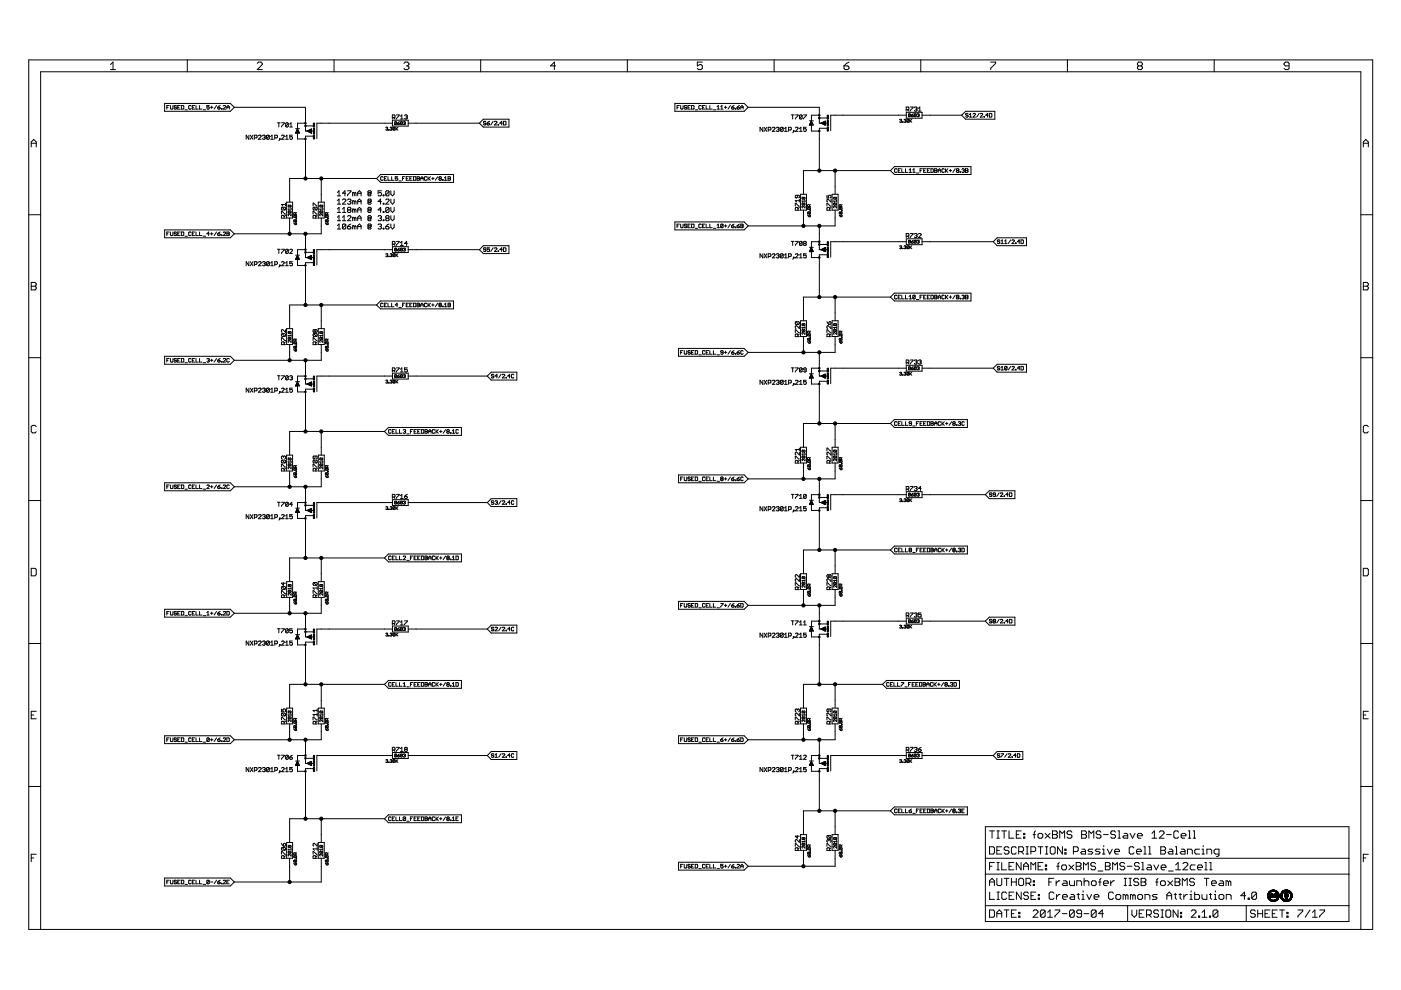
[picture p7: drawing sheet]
<svg xmlns="http://www.w3.org/2000/svg" width="297mm" height="210mm" viewBox="0 0 297 210" stroke-linecap="round" stroke-linejoin="round" font-family="sans-serif">
<g fill="none" stroke="#000" stroke-width=".21">
<path d="M6.1 12.7h284.9v184.4h-284.9zM23.4 13.7l.6-.5v1.6M23.4 14.8h1.1M39.7 12.7v2.5M54.5 13.4l.3-.2h.5l.3 .2v.3l-1.1 1.1h1.1M70.8 12.7v2.5M85.6 13.4l.3-.2h.5l.3 .2v.3l-.3 .3M86.2 14h.2M86.4 14l.3 .2v.3l-.3 .3h-.5l-.3-.3M101.9 12.7v2.5M117.8 14h-1.1l.8-.8v1.6M133 12.7v2.5"/>
<path d="M148.9 13.2h-1.1v.8l.6-.3h.2l.3 .3v.5l-.3 .3h-.5l-.3-.3M164.1 12.7v2.5M178.9 14h.8l.3 .2v.3l-.3 .3h-.5l-.3-.3zM180 13.2l-1.1 .8M195.2 12.7v2.5M210 13.2h1.1v.2l-1.1 1.1v.3M226.3 12.7v2.5M241.4 14l-.2 .2v.3l.2 .3h.5l.3-.3v-.3l-.3-.2M241.4 14l-.2-.3v-.3l.2-.2h.5l.3 .2v.3l-.3 .3M241.4 14h.5M257.4 12.7v2.5M273.3 14h-.8l-.3-.3v-.3l.3-.2h.5l.3 .2v1.1l-.3 .3h-.5l-.3-.3"/>
<path d="M6.6 31.2v-1.1l.6-.5 .5 .5v1.1M6.6 30.4h1.1M34.9 21.9h13.9l.9 .9-.9 .8h-13.9zM35.4 22.8h.2M35.9 22.4h-.5v.7M36.1 22.4l.2 .7 .4-.1v-.6M37.4 22.5l-.4-.1-.1 .2 .4 .2 .1 .2-.1 .1-.4-.1M37.7 22.8h.2M38.2 22.4h-.5v.7h.5M38.5 22.4l.5 .1-.2 .6h-.3zM39.2 23.3h.5M40.5 22.5l-.1-.1-.4 .1 .1 .6 .4-.1"/>
<path d="M40.8 22.8h.2M41.3 22.4h-.5v.7h.5M41.6 22.4v.7h.5M42.3 22.4v.7h.5M43.1 23.3h.5M44.4 22.4h-.5v.4l.2-.2 .3 .2-.2 .3-.3-.1M44.6 22.8h.5M44.9 22.5v.5M45.9 22.4l-.5 .7M46.2 22.8h.3l.2 .2-.4 .1zM46.7 22.4l-.5 .4M46.9 23l.2 .1z"/>
<path d="M47.3 22.5l.2-.1 .3 .1-.5 .6h.5M48.1 23.1v-.5l.3-.2 .2 .2v.5M48.1 22.8h.5M49.7 22.8h15.1v5h1.6M52.8 28.7v.8l-.6-.8v.8M53.1 28.7l.5 .8M53.6 28.7l-.5 .8M53.9 29.2h.5l.1-.4-.1-.1h-.5v.8M54.8 28.8l.1-.1 .5 .1-.6 .7h.6M55.6 28.8l.5-.1 .1 .1-.1 .3M55.9 29.1h.2M56.1 29.1l.1 .1-.1 .3-.5-.1"/>
<path d="M57.1 28.8l-.4-.1-.2 .1v.6M57.1 28.8v.6l-.1 .1-.5-.1M57.1 28.8l-.6 .6M57.4 29l.3-.3v.8M57.4 29.5h.6M58.3 29.2h.4l.1-.4-.1-.1h-.4v.8M58.8 26h.6M59.1 26v.9M59.3 29.4l.1 .1zM59.4 29.5l-.3 .3M59.7 26h.6l-.6 .9M59.7 28.8l.1-.1 .5 .1-.6 .7h.6"/>
<path d="M60.6 29l.2-.3v.8M60.6 29.5h.5M61.1 26.2l-.1-.2-.4 .2v.6M61.1 26.2v.6l-.1 .1-.4-.1M61.1 26.2l-.5 .6M61.4 26.3l.3-.3v.9M61.4 26.9h.6M62 28.7h-.6v.4l.4-.1 .2 .4-.2 .1-.4-.1M62.7 27.3h.8M62.7 28.1h.7M62.8 27.9h.6M62.9 27.8h.4"/>
<path d="M62.9 27.7h.3M63 27.5h.2M63.1 27.4h.1M63.1 27.3l-.4 .9M63.1 27.4l.4 .8h-.8zM64.8 26.1h-1.7v3.4h1.7M64.8 26.7h1.6M65.4 27.9h.6M65.4 27.7h.6M65.7 27.5h.3M65.7 28.1h.3M66 27.4h.1"/>
<path d="M66 28.2h.1M66 27.4v.8M66 27.4l-.9 .4 .9 .4M66 27.4l-.8 .4 .8 .4M66.4 28.9h-1.6v8.9M68.1 37.8v5.1M79.8 37.8l.9-.8h15.5v1.7h-15.5zM79.8 37.8h-18.4v5.1M81.2 37.6l-.1-.1-.4 .1 .1 .6 .4-.1M81.5 37.8h.2M81.8 27.1l.3-.1v.3M82 27.3h.1"/>
<path d="M82 37.5h-.5v.7h.5M82.1 27.3v.3l-.3-.1M82.3 37.5v.7h.5M82.4 27.5l.1 .1zM82.7 27.1l.3-.1v.3M82.9 27.3h.1M83 27.3v.3l-.3-.1M83 37.5v.7h.5M83.2 25h.4l.2-.2-.2-.4h-.4v.8M83.2 26.1h-16v3.3M83.2 25.5h3.4v1.2h-3.4zM83.5 25l.3 .2"/>
<path d="M83.7 27.1h-.4v.4M83.7 27.1v.4h-.4M83.7 27.1l-.4 .4M83.9 27v.6M84.1 27.3l.3 .3M84.1 24.4h.5l-.5 .8M84.1 25.9l-.1 .5-.3-.1M84.1 25.9l-.3-.1-.1 .5M84.1 25.9l-.4 .4M84.3 26.1h.3l.1 .2-.3 .1zM84.3 37.5h-.5v.3l.3-.1 .2 .1-.1 .4-.4-.1M84.4 27l-.5 .4"/>
<path d="M84.6 38.4h.5M84.7 25.8l-.4 .3M84.9 24.7l.3-.3v.8M84.9 25.2h.6M85.3 25.9l-.3-.1-.1 .5M85.3 25.9l-.1 .5-.3-.1M85.3 25.9l-.4 .4M85.3 37.8h.3M85.5 25.9l.3-.1v.3M85.7 26.1h.1M85.8 24.5l.4-.1 .2 .1-.2 .3M85.8 26.1v.3l-.3-.1"/>
<path d="M85.9 37.5h-.6v.7M86.1 24.8h.1M86.1 37.8h.3M86.2 24.8l.2 .2-.2 .2-.4-.1M86.6 26.1h15M86.6 37.5h-.5v.7h.5M86.9 37.8h.2M87.4 37.5h-.5v.7h.5M87.7 37.5l.5 .1-.1 .6h-.4zM88.4 37.5l.5 .1-.1 .6h-.4zM88.4 37.8h.4M89.2 38.2v-.5l.3-.2 .2 .2v.5"/>
<path d="M89.2 37.8h.5M90.5 37.6l-.1-.1-.4 .1v.5l.1 .1 .4-.1M90.7 37.5v.7M90.9 37.8l.4 .4M91.3 37.5l-.6 .5M91.5 37.8h.5M91.8 37.6v.5M92.8 37.5l-.5 .7M93.2 37.8l-.1 .2 .1 .2 .4-.1-.1-.3M93.2 37.8l-.1-.1 .1-.2 .4 .1-.1 .2M93.2 37.8h.3M93.8 38.1l.2 .1z"/>
<path d="M94.2 37.7l.3-.2v.7M94.2 38.2h.5M95 37.5l.5 .1-.1 .6h-.4zM95 37.8h.4M102.5 25.3h5.4v1.6h-5.4l-.9-.8zM103 25.8l-.1-.1-.4 .1 .1 .3 .4 .1-.1 .3-.4-.1M103.3 26.1h.4l.1 .3-.4 .1zM103.8 25.7l-.5 .4M104.6 25.7l-.5 .8M104.8 25.8l.1-.1 .4 .1-.5 .7h.5M105.6 26.4l.1 .1zM106.5 26.1h-.5l.4-.4v.8"/>
<path d="M106.7 25.7l.6 .1-.2 .7h-.4zM143.1 21.9h14.7l.8 .9-.8 .8h-14.7zM143.6 22.8h.2M144.1 22.4h-.5v.7M144.3 22.4l.1 .7 .4-.1v-.6M145.6 22.5l-.1-.1-.4 .1 .1 .3 .4 .1-.1 .2-.4-.1M145.9 22.8h.2M146.4 22.4h-.5v.7h.5M146.6 22.4l.6 .1-.2 .6h-.4zM147.4 23.3h.5M148.7 22.5l-.1-.1-.4 .1 .1 .6 .4-.1M148.9 22.8h.3"/>
<path d="M149.5 22.4h-.6v.7h.6M149.7 22.4v.7h.5M150.5 22.4v.7h.5M151.3 23.3h.5M152 23.1h.5M152 22.6l.3-.2v.7M152.8 23.1h.5M152.8 22.6l.3-.2v.7M153.6 22.8h.5M153.8 22.5v.5M154.9 22.4l-.6 .7M155.1 22.8h.4l.1 .2-.4 .1z"/>
<path d="M155.6 22.4l-.5 .4M155.9 23l.1 .1zM156.3 22.8h.4l.1 .2-.4 .1zM156.8 22.4l-.5 .4M157.1 23.1v-.5l.2-.2 .3 .2v.5M157.1 22.8h.5M158.6 22.8h15.1v3.3h1.7M161.7 27v.9l-.6-.9v.9M162 27l.6 .9M162.6 27l-.6 .9M162.9 27.6h.4l.1-.2-.1-.4h-.4v.9M163.7 27.1l.2-.1 .4 .1-.6 .8h.6"/>
<path d="M164.6 27.1l.4-.1 .2 .1-.2 .3M164.9 27.4h.1M165 27.4l.2 .2-.2 .3-.4-.2M166.1 27.1v.6l-.2 .2-.4-.2M166.1 27.1l-.5-.1-.1 .1v.6M166.1 27.1l-.6 .6M166.3 27.3l.3-.3v.9M166.3 27.9h.6M167.2 27.6h.4l.2-.2-.2-.4h-.4v.9M167.8 24.4h.6M168.1 24.4v.8M168.2 27.7l.2 .2z"/>
<path d="M168.4 27.9l-.3 .3M168.6 27.1l.2-.1 .4 .1-.6 .8h.6M168.6 24.4h.6l-.6 .8M169.5 27.3l.3-.3v.9M169.5 27.9h.6M170.1 24.5l-.2-.1-.4 .1v.6M170.1 24.5v.6l-.2 .1-.4-.1M170.1 24.5l-.6 .6M170.4 24.4h.5l-.5 .8M170.9 27h-.5v.4l.2-.1 .3 .1-.1 .5-.4-.2M171.6 25.6h.8M171.7 26.4h.7"/>
<path d="M171.7 26.3h.6M171.8 26.2h.5M171.9 26h.3M171.9 25.9h.2M172 25.8h.1M172 25.7l.4 .8h-.8zM172 25.6l-.4 .9M173.7 24.4h-1.7v3.4h1.7M173.7 25h1.7M174.2 26.2h.8M174.3 26h.7M174.5 26.3h.5"/>
<path d="M174.6 25.9h.4M174.8 26.4h.2M174.8 25.8h.2M175 25.7v.8M175 25.7l-.9 .4 .9 .4M175.4 27.2h-1.7v9M177.1 36.2v5M188.8 36.2h-18.5v5M189.6 35.3h16.3v1.7h-16.3l-.8-.8zM190.2 35.9l-.1-.1-.4 .1 .1 .7 .4-.2M190.4 36.2h.3M190.7 25.4l.4-.1v.3"/>
<path d="M190.9 25.6h.2M190.9 35.8h-.5v.8h.5M191.1 25.6v.3l-.4-.1M191.2 35.8v.8h.5M191.3 25.8l.2 .1zM191.7 25.4l.3-.1v.3M191.9 25.6h.1M192 25.6v.3l-.3-.1M192 35.8v.8h.5M192.1 23.3h.5l.1-.2-.1-.4h-.5v.9M192.2 23.8h3.3v1.3h-3.3zM192.2 24.4h-16.1v3.3"/>
<path d="M192.4 23.3l.3 .3M192.7 25.4h-.4v.4M192.7 25.4v.4h-.4M192.7 25.4l-.4 .4M192.7 36l.3-.2v.8M192.7 36.6h.6M192.9 25.3v.6M193 25.6l.3 .3M193 22.7h.6l-.6 .9M193 24.2v.4h-.4M193 24.2h-.4v.4M193 24.2l-.4 .4"/>
<path d="M193.2 24.4h.3l.2 .2-.4 .1zM193.3 25.3l-.4 .4M193.5 36.6h.5M193.5 36l.3-.2v.8M193.7 24.1l-.5 .3M193.9 22.8l.4-.1 .1 .1-.1 .3M194.1 23.1h.2M194.3 24.2l-.3-.1-.2 .5M194.3 24.2l-.1 .5-.4-.1M194.3 24.2l-.5 .4M194.3 23.1l.1 .2-.1 .3-.4-.2M194.3 36.7h.5"/>
<path d="M194.5 24.2l.3-.1v.3M194.7 24.4h.1M194.7 23l.3-.3v.9M194.7 23.6h.6M194.8 24.4v.3l-.3-.1M195.1 36.2h.2M195.5 24.4h8.4M195.6 35.8h-.5v.8M195.8 36.2h.3M196.4 35.8h-.6v.8h.6M196.6 36.2h.3M197.1 35.8h-.5v.8h.5"/>
<path d="M197.4 35.8h.4l.1 .1-.1 .7h-.4zM198.2 35.8h.3l.2 .1-.2 .7h-.3zM198.2 36.2h.3M198.9 36.6v-.6l.3-.2 .2 .2v.6M198.9 36.2h.5M200.2 35.9l-.1-.1-.4 .1 .1 .7 .4-.2M200.5 35.8v.8M200.6 36.2l.4 .4M201 35.8l-.5 .5M201.2 36.2h.6M201.5 35.9v.5M202.5 35.8l-.5 .8"/>
<path d="M202.9 36.2l-.1 .1 .1 .3 .4-.2-.1-.2M202.9 36.2l-.1-.2 .1-.2 .4 .1-.1 .3M202.9 36.2h.3M203.6 36.4l.1 .2zM203.9 24.4l.8-.8h6.2v1.7h-6.2zM203.9 35.9l.4-.1 .1 .1-.1 .3M204.2 36.2h.1M204.3 36.2l.1 .1-.1 .3-.4-.2M204.7 35.8h.4l.1 .1-.1 .7h-.4zM204.7 36.2h.4M205.3 24.2l-.4-.2-.2 .3 .4 .1 .2 .3-.2 .1-.4-.1M205.5 24.8h.5"/>
<path d="M205.5 24.3l.3-.3v.8M206.3 24.2l.1-.2 .4 .2-.5 .6h.5M207.6 24l-.5 .8M207.8 24.2l.2-.2 .3 .2-.5 .6h.5M208.6 24.7l.1 .1zM209.5 24.4h-.5l.4-.4v.8M209.8 24l.5 .2v.5l-.2 .1h-.3zM289.1 30.4h1M289.1 31.2v-1.1l.5-.5 .5 .5v1.1M6.1 45.5h2.5M6.6 59.9h.8l.3 .3v.2l-.3 .3 .3 .2v.3l-.3 .3h-.8zM34.9 48.7h13.9l.9 .9-.9 .8h-13.9z"/>
<path d="M35.4 49.6h.2M35.9 49.2h-.5v.8M36.1 49.2l.2 .8 .4-.2v-.6M37.4 49.3l-.4-.1-.1 .2 .4 .2 .1 .2-.1 .2-.4-.2M37.7 49.6h.2M38.2 49.2h-.5v.8h.5M38.5 49.2l.5 .1-.2 .7h-.3zM39.2 50.1h.5M40.5 49.3l-.1-.1-.4 .1v.5l.1 .2 .4-.2M40.8 49.6h.2M41.3 49.2h-.5v.8h.5M41.6 49.2v.8h.5"/>
<path d="M42.3 49.2v.8h.5M43.1 50.1h.5M44.4 49.6h-.5l.3-.4v.8M44.6 49.6h.5M44.9 49.3v.5M45.9 49.2l-.5 .8M46.2 49.6h.3l.2 .2-.4 .2zM46.7 49.2l-.5 .4M46.9 49.8l.2 .2zM47.3 49.3l.2-.1 .3 .1-.5 .7h.5M48.1 49.2l.5 .1-.1 .7h-.4zM48.1 49.6h.4"/>
<path d="M52.8 55.5v.8l-.6-.8v.8M53.1 55.5l.5 .8M53.6 55.5l-.5 .8M53.9 56h.5l.1-.4-.1-.1h-.5v.8M54.8 55.6l.1-.1 .5 .1-.6 .7h.6M55.6 55.6l.5-.1 .1 .1-.1 .3M55.9 55.9h.2M56.1 55.9l.1 .1-.1 .3-.5-.1M57.1 55.6l-.4-.1-.2 .1v.6M57.1 55.6v.6l-.1 .1-.5-.1M57.1 55.6l-.6 .6M57.4 55.8l.3-.3v.8"/>
<path d="M57.4 56.3h.6M58.3 56h.4l.1-.4-.1-.1h-.4v.8M58.8 52.9h.6M59.1 52.9v.8M59.3 56.2l.1 .1zM59.4 56.3l-.3 .3M59.7 45.4v-.6l.8 .6M59.7 52.9h.6l-.6 .8M59.7 55.6l.1-.1 .5 .1-.6 .7h.6M59.8 43.9l.6 .6M59.8 43.9l-.1 .5 .1 .1h.6M59.8 43.9l.7 .2-.1 .4"/>
<path d="M60.2 46.2v-.4l-.4-.1-.1 .1v.4h.8M60.5 43.3h-.8l.3 .3M60.5 43.1v.5M60.5 45.7l-.3 .3M60.6 55.8l.2-.3v.8M60.6 56.3h.5M60.8 42.9h1.2v3.3h-1.2zM61.1 53v.6l-.1 .1-.4-.1M61.1 53l-.1-.1-.4 .1v.6M61.1 53l-.5 .6M61.2 44.7v.4h.4M61.2 44.7l.5 .1-.1 .3"/>
<path d="M61.2 43.5h.4v.4M61.2 43.5v.4h.4M61.2 44.7l.4 .4M61.2 43.5l.4 .4M61.4 46.2v3.4M61.4 53l.2-.1 .4 .1-.6 .7h.6M61.7 45.3v.5l-.5-.5v.5M61.7 44.1v.4M61.7 44.3h-.6l.2 .2M62 55.5h-.6v.4l.4-.1 .2 .4-.2 .1-.4-.1M62.3 47.2l.3 .4M62.4 45.7l.5 .1-.1 .3"/>
<path d="M62.4 45.7l-.1 .3 .5 .1M62.4 45.7l.4 .4M62.6 46.7h.3l-.1 .3-.2-.1M62.6 46.7v.2M62.6 46.7h-.3l.1 .3 .2-.1M62.7 47.2l.2 .1-.1 .3h-.2zM62.7 45.5v-.3l-.3-.1-.1 .4h.6M62.7 54.1h.8M62.7 55h.8M62.8 54.8h.6M62.8 46.3l.1 .1zM62.8 54.7h.5"/>
<path d="M62.9 45.1l-.2 .2M62.9 54.5h.4M63 54.4h.2M63 54.3h.1M63.1 54.1l-.4 .9M63.1 54.2l.4 .8h-.8zM64.8 49.6v5h1.6M64.8 52.9h-1.7v3.4h1.7M64.8 53.5h1.6M65.3 54.5h.7M65.3 54.7h.7M65.6 54.4h.4"/>
<path d="M65.6 54.8h.4M65.8 54.3h.2M65.9 55h.1M66 54.2v.8M66 54.2l-.9 .4 .9 .4M66 54.2l-.8 .4 .8 .4M66.4 43.6v-.5l.8 .5M66.4 45.4v-.6l.8 .6M66.4 55.7h-1.6v9M66.5 43.9l-.1 .2 .1 .4h.6M66.5 43.9l.7 .2-.1 .4M66.5 43.9l.6 .6"/>
<path d="M67 46.2v-.4l-.5-.1-.1 .5h.8M67.2 45.7l-.2 .3M67.5 42.9h1.2v3.3h-1.2zM67.9 44.7h.4v.4M67.9 43.5v.4h.4M67.9 43.5h.4v.4M67.9 44.7v.4h.4M67.9 44.7l.4 .4M67.9 43.5l.4 .4M68.1 46.2v3.4h-18.4M68.4 45.3v.5l-.5-.5v.5M68.4 44.1v.4"/>
<path d="M68.4 44.3h-.6l.2 .2M69 47.2l.3 .4M69.1 45.7l.5 .1-.1 .3M69.1 45.7l-.1 .3 .5 .1M69.1 45.7l.4 .4M69.3 46.7h.3l-.1 .3-.2-.1M69.3 47.3l.2-.1 .1 .3-.3 .1zM69.3 46.7v.2M69.3 46.7h-.3l.1 .3 .2-.1M69.4 45.5v-.3l-.3-.1-.1 .4h.6M69.5 46.3l.1 .1zM69.6 45.1l-.2 .2"/>
<path d="M71.5 45h.7M71.5 42.6l.4-.4v1.1M71.5 40.8l.4-.4v1.1M71.5 44.3l.4-.3v1M71.5 46.1l.4-.4v1.1M71.5 47.8l.4-.3v1.1M71.5 41.5h.7M71.5 43.3h.7M71.5 46.8h.7M71.5 48.6h.7M72.6 45h.7M72.6 46.1l.4-.4v1.1"/>
<path d="M72.6 42.4l.2-.2h.3l.2 .2v.2l-.7 .7h.7M72.6 44.3l.4-.3v1M72.6 46.8h.7M73.3 47.7v.7l-.2 .2h-.3l-.2-.2M73.3 41h-.7l.5-.6v1.1M73.3 47.7l-.7 .7M73.3 47.7l-.2-.2h-.3l-.2 .2v.7M73.7 45.9l.2-.2h.3l.2 .2v.2l-.7 .7h.7M73.7 40.4h.7l-.7 1.1M73.7 42.4l.2-.2h.3l.2 .2-.2 .3M73.7 48h.5l.2 .4-.5 .2-.2-.2zM73.9 44.5l-.2 .2 .2 .3 .5-.1-.2-.4"/>
<path d="M73.9 44.5l-.2-.2 .2-.3h.3l.2 .2-.2 .3M73.9 44.5h.3M74 42.7h.2M74.2 42.7l.2 .2-.2 .4h-.3l-.2-.2M74.4 47.5l-.7 .5M75.1 48l.2-.2 .2 .2v.6M75.1 46.3l.2-.2 .2 .2v.5M75.1 46.3l-.3-.2v.7M75.1 44.5l-.3-.2v.7M75.1 42.7l-.3-.1v.7M75.1 41l.2-.2 .2 .2v.5M75.1 41l-.3-.2v.7"/>
<path d="M75.1 48l-.3-.2v.8M75.1 41v.5M75.1 42.7v.6M75.1 44.5v.5M75.1 46.3v.5M75.1 48v.6M75.1 42.7l.2-.1 .2 .1v.6M75.1 44.5l.2-.2 .2 .2v.5M75.8 46.3h.8M75.8 41.5v-.7l.4-.4 .4 .4v.7M75.8 44.5h.8M75.8 43.3v-.7l.4-.4 .4 .4v.7"/>
<path d="M75.8 41h.8M75.8 45v-.7l.4-.3 .4 .3v.7M75.8 46.8v-.7l.4-.4 .4 .4v.7M75.8 48.6v-.8l.4-.3 .4 .3v.8M75.8 42.7h.8M75.8 48h.8M78.2 44.3h.3v.4h-.3zM78.2 42.6h.3v.3h-.3zM78.2 40.8h.3v.4h-.3zM78.2 46.1h.3v.3h-.3zM78.2 47.8h.3v.4h-.3zM78.5 44.7l.2-.2v-.3l-.2-.2h-.3l-.2 .2v.7l.2 .1 .5-.1"/>
<path d="M78.5 46.4l.2-.1v-.4l-.2-.2h-.3l-.2 .2v.7l.2 .2 .5-.2M78.5 41.2l.2-.2v-.4l-.5-.2-.2 .2v.7l.2 .2h.3l.2-.2M78.5 42.9l.2-.2v-.3l-.2-.2h-.3l-.2 .2v.7l.2 .2h.3l.2-.2M78.5 48.2l.2-.2v-.3l-.5-.2-.2 .2v.7l.2 .2 .5-.2M80.2 45.9l.1-.2h.4l.2 .2-.2 .4M80.2 47.7l.1-.2h.4l.2 .2-.2 .3M80.5 46.3h.2M80.5 48h.2M80.7 48l.2 .2-.2 .4h-.4l-.1-.2M80.7 46.3l.2 .1-.2 .4h-.4l-.1-.2M80.9 44.5h-.7l.5-.5v1M80.9 40.4h-.7v.6l.3-.2 .4 .2v.3l-.2 .2h-.4l-.1-.2"/>
<path d="M80.9 42.7h-.7l.5-.5v1.1M81.2 44.9h.2v.1h-.2zM81.2 43.1h.2v.2h-.2zM81.2 48.4h.2v.2h-.2zM81.2 41.3h.2v.2h-.2zM81.2 46.6h.2v.2h-.2zM81.8 53.9l.3-.1v.3M81.8 48h.5l.2 .4-.2 .2h-.3l-.2-.2zM81.8 42.4l.2-.2h.3l.2 .2-.7 .9h.7M82 46.3h.3M82 46.3l-.2 .1 .2 .4h.3l.2-.2-.2-.3M82 46.3l-.2-.2 .2-.4h.3l.2 .2-.2 .4"/>
<path d="M82 54.1h.1M82.1 54.1v.3l-.3-.1M82.4 54.3l.1 .1zM82.5 44.2v.7l-.2 .1h-.3l-.2-.1M82.5 44.2l-.2-.2h-.3l-.2 .2v.7M82.5 40.6v.7l-.2 .2h-.3l-.2-.2M82.5 40.6l-.2-.2h-.3l-.2 .2v.7M82.5 40.6l-.7 .7M82.5 44.2l-.7 .7M82.5 47.5l-.7 .5M82.7 53.9l.3-.1v.3M82.9 40.4v.8l.3 .3 .4-.3v-.8"/>
<path d="M82.9 42.2v.7l.3 .4 .4-.4v-.7M82.9 44v.7l.3 .3 .4-.3v-.7M82.9 45.7v.7l.3 .4 .4-.4v-.7M82.9 47.5v.7l.3 .4 .4-.4v-.7M82.9 54.1h.1M83 54.1v.3l-.3-.1M83.2 51.8h.4l.2-.2-.2-.4h-.4v.8M83.2 52.9h-16v3.3M83.2 52.3h3.4v1.3h-3.4zM83.5 51.8l.3 .2M83.7 53.9h-.4v.4M83.7 53.9v.4h-.4"/>
<path d="M83.7 53.9l-.4 .4M83.9 53.8v.6M84.1 54.1l.3 .3M84.1 51.2h.5l-.5 .8M84.1 52.7l-.3-.1-.1 .5M84.1 52.7l-.1 .5-.3-.1M84.1 52.7l-.4 .4M84.3 52.9h.3l.1 .2-.3 .1zM84.4 53.8l-.5 .4M84.7 52.6l-.4 .3M84.9 51.5l.3-.3v.8M84.9 52h.6"/>
<path d="M85.3 52.7l-.3-.1-.1 .5M85.3 52.7l-.1 .5-.3-.1M85.3 52.7l-.4 .4M85.5 52.7l.3-.1v.3M85.7 52.9h.1M85.8 52.9v.3l-.3-.1M86.4 51.6h-.6l.4-.4v.8M86.6 52.9h15M102.5 52.1h5.4v1.7h-5.4l-.9-.9zM103 52.7l-.1-.2-.4 .2 .1 .2 .4 .2-.1 .2-.4-.1M103.8 52.5h-.5v.4l.2-.1 .3 .1-.1 .4-.4-.1M104.6 52.5l-.5 .8"/>
<path d="M104.8 52.7l.1-.2 .4 .2-.5 .6h.5M105.6 53.2l.1 .1zM106.5 52.9h-.5l.4-.4v.8M106.7 52.5l.6 .2-.2 .6h-.4zM143.1 47.1h14.7l.8 .8-.8 .8h-14.7zM143.6 47.9h.2M144.1 47.5h-.5v.8M144.3 47.5l.1 .8 .4-.1v-.7M145.6 47.6l-.1-.1-.4 .1 .1 .3 .4 .1-.1 .3-.4-.1M145.9 47.9h.2M146.4 47.5h-.5v.8h.5M146.6 47.5l.6 .1-.2 .7h-.4z"/>
<path d="M147.4 48.4h.5M148.7 47.6l-.1-.1-.4 .1 .1 .7 .4-.1M148.9 47.9h.3M149.5 47.5h-.6v.8h.6M149.7 47.5v.8h.5M150.5 47.5v.8h.5M151.3 48.4h.5M152 48.3h.5M152 47.8l.3-.3v.8M153.3 47.6l-.5 .6M153.3 47.6l-.1-.1-.4 .1v.6M153.3 47.6l-.1 .7-.4-.1"/>
<path d="M153.6 47.9h.5M153.8 47.6v.6M154.9 47.5l-.6 .8M155.1 47.9h.4l.1 .3-.4 .1zM155.6 47.5l-.5 .4M155.9 48.2l.1 .1zM156.3 47.9h.4l.1 .3-.4 .1zM156.8 47.5l-.5 .4M157.1 47.5l.5 .1-.2 .7h-.3zM157.1 47.9h.3M161.7 53.8v.9l-.6-.9v.9M162 53.8l.6 .9"/>
<path d="M162.6 53.8l-.6 .9M162.9 54.4h.4l.1-.2-.1-.4h-.4v.9M163.7 54l.2-.2 .4 .2-.6 .7h.6M164.6 54l.4-.2 .2 .2-.2 .2M164.9 54.2h.1M165 54.2l.2 .2-.2 .3-.4-.2M166.1 54l-.5-.2-.1 .2v.5M166.1 54v.5l-.2 .2-.4-.2M166.1 54l-.6 .5M166.3 54.1l.3-.3v.9M166.3 54.7h.6M167.2 54.4h.4l.2-.2-.2-.4h-.4v.9"/>
<path d="M167.8 51.2h.6M168.1 51.2v.8M168.2 54.5l.2 .2zM168.4 54.7l-.3 .3M168.6 43.7v-.6l.9 .6M168.6 51.2h.6l-.6 .8M168.6 54l.2-.2 .4 .2-.6 .7h.6M169.1 41.4v.4l-.2 .2-.3-.2 .2-.4h.5l.2 .1-.2 .5M169.2 44.6v-.5l-.4-.1-.2 .1v.5h.9M169.5 42.2v.6M169.5 44l-.3 .3M169.5 42.5h-.9l.3 .3"/>
<path d="M169.5 54.1l.3-.3v.9M169.5 54.7h.6M169.7 41.2h1.3v3.4h-1.3zM170.1 51.3v.6l-.2 .1-.4-.1M170.1 51.3l-.6 .6M170.1 51.3l-.4-.1-.2 .1v.6M170.2 43.1l-.1 .3 .5 .1M170.2 41.8l.5 .1-.1 .3M170.2 43.1l.5 .1-.1 .3M170.2 41.8l-.1 .3 .5 .1M170.2 43.1l.4 .4M170.2 41.8l.4 .4"/>
<path d="M170.3 44.6v3.3M170.5 51.6l-.1 .2 .1 .2 .4-.1-.1-.3M170.5 51.6l-.1-.1 .1-.3 .4 .1-.1 .3M170.5 51.6h.3M170.7 42.4v.4M170.7 43.7v.4l-.5-.4-.1 .1 .1 .3M170.7 42.6h-.6l.1 .2M170.9 53.8h-.5v.4l.4-.1 .1 .4-.1 .2-.4-.2M171.2 45.6l.3 .4M171.3 44h.4v.4M171.3 44l-.1 .3 .5 .1M171.3 44l.4 .4"/>
<path d="M171.5 45h-.3l.1 .3 .2-.1M171.5 45h.3l-.1 .3-.2-.1M171.5 45.7h.3l-.1 .3h-.2zM171.5 45v.2M171.6 52.4h.8M171.6 43.8l-.1-.4-.3 .1v.3h.6M171.7 53.2h.7M171.7 44.6l.1 .1zM171.8 53.1h.5M171.8 43.4l-.2 .2M171.8 52.9h.4M171.9 52.8h.3"/>
<path d="M172 52.6h.1M172 52.5h.1M172 52.5l.4 .8h-.8M172 52.4l-.4 .9M172 52.5l-.4 .8M173.7 51.2h-1.7v3.4h1.7M173.7 47.9v5h1.7M173.7 51.8h1.7M174.1 52.9h.9M174.4 53.1h.6M174.4 52.8h.6M174.7 53.2h.3"/>
<path d="M174.7 52.6h.3M174.9 52.5h.1M174.9 53.3h.1M175 52.5v.8M175 52.5l-.9 .4 .9 .4M175.3 41.4v.6h.4l-.1-.5 .4-.1 .2 .1-.2 .5M175.3 43.7v-.6l.9 .6M175.4 54h-1.7v9M175.9 44.6v-.5l-.4-.1-.2 .1v.5h.9M176.2 42.2v.6l-.6-.6-.3 .2 .2 .4M176.2 44l-.3 .3M176.4 41.2h1.3v3.4h-1.3z"/>
<path d="M176.8 43.1l-.1 .3 .6 .1M176.8 41.8l.6 .1-.1 .3M176.8 43.1h.5v.4M176.8 41.8v.4h.5M176.8 43.1l.5 .4M176.8 41.8l.5 .4M177.1 44.6v3.3h-18.5M177.4 43.7v.4l-.4-.4-.3 .1 .1 .3M177.4 42.4v.4M177.4 42.6h-.7l.3 .2M177.9 45.6l.3 .4M178 44h.4v.4"/>
<path d="M178 44l-.1 .3 .5 .1M178 44l.4 .4M178.2 45h.3l-.1 .3-.2-.1M178.2 45v.2M178.2 45h-.3l.1 .3 .2-.1M178.3 45.6l.2 .1-.1 .3h-.2zM178.3 43.8v-.3l-.3-.1-.1 .4h.6M178.4 44.6l.1 .1zM178.5 43.4l-.2 .2M190.7 52.2l.4-.1v.3M190.9 52.4h.2M191.1 52.4v.3l-.4-.1"/>
<path d="M191.3 52.6l.2 .1zM191.7 52.2l.3-.1v.3M191.9 52.4h.1M192 52.4v.3l-.3-.1M192.1 50.1h.5l.1-.4-.1-.2h-.5v.9M192.2 50.6h3.3v1.3h-3.3zM192.2 51.2h-16.1v3.3M192.4 50.1l.3 .3M192.7 52.2h-.4v.4M192.7 52.2v.4h-.4M192.7 52.2l-.4 .4M192.9 52.1v.6"/>
<path d="M193 52.4l.3 .3M193 49.5h.6l-.6 .9M193 51.1h-.4v.4M193 51.1v.4h-.4M193 51.1l-.4 .4M193.2 51.2h.3l.2 .3-.4 .1zM193.3 52.1l-.4 .4M193.7 50.9l-.5 .3M193.9 49.7l.4-.2 .1 .2-.1 .3M194.1 50h.2M194.3 51.1l-.3-.2-.2 .6M194.3 51.1l-.1 .5-.4-.1"/>
<path d="M194.3 51.1l-.5 .4M194.3 50l.1 .1-.1 .3-.4-.2M194.5 51.1l.3-.2v.3M194.7 51.2h.1M194.7 49.7l.2-.2 .4 .2-.6 .7h.6M194.8 51.2v.4l-.3-.1M195.5 51.2h15.1M211.4 50.4h6.2v1.7h-6.2l-.8-.9zM212 51l-.2-.1-.3 .1 .1 .2 .4 .2-.2 .2-.3-.1M212.2 51.6h.5M212.2 51.1l.3-.2v.7M213 51.6h.5"/>
<path d="M213 51.1l.3-.2v.7M214.3 50.9l-.5 .7M214.5 51l.2-.1 .4 .1-.6 .6h.6M215.3 51.5l.1 .1zM216.2 51.2h-.5l.4-.3v.7M216.5 50.9l.5 .1-.1 .6h-.4zM288.5 45.5h2.5M289.1 59.9h.8l.2 .3v.2l-.2 .3 .2 .2v.3l-.2 .3h-.8zM6.1 75.8h2.5M6.6 60.7h.8M34.9 75.5h13.9l.9 .9-.9 .8h-13.9zM35.4 76.4h.2"/>
<path d="M35.9 76h-.5v.8M36.1 76l.2 .8 .4-.2v-.6M37.4 76.1l-.4-.1-.1 .3 .4 .1 .1 .2-.1 .2-.4-.2M37.7 76.4h.2M38.2 76h-.5v.8h.5M38.5 76l.5 .1-.2 .7h-.3zM39.2 76.9h.5M40.5 76.1l-.1-.1-.4 .1 .1 .7 .4-.2M40.8 76.4h.2M41.3 76h-.5v.8h.5M41.6 76v.8h.5M42.3 76v.8h.5"/>
<path d="M43.1 76.9h.5M43.9 76.1l.3-.1 .2 .1-.2 .3M44.1 76.4h.1M44.2 76.4l.2 .1-.2 .3-.3-.2M44.6 76.4h.5M44.9 76.1v.5M45.9 76l-.5 .8M46.2 76.4h.3l.2 .2-.4 .2zM46.7 76l-.5 .4M46.9 76.6l.2 .2zM47.3 76.1l.2-.1 .3 .1-.5 .7h.5M48.6 76.1l-.1-.1-.4 .1 .1 .7 .4-.2"/>
<path d="M58.8 79.7h.6M59.1 79.7v.8M59.7 72.2v-.6l.8 .6M59.7 79.7h.6l-.6 .8M59.8 70.7l-.1 .5 .1 .1h.6M59.8 70.7h.6l.1 .2-.1 .4M59.8 70.7l.6 .6M60.2 73.1v-.5l-.4-.1-.1 .1v.5h.8M60.5 69.9v.6l-.5-.6-.3 .1 .1 .5M60.5 72.5l-.3 .3M60.8 69.7h1.2v3.3h-1.2zM61.1 79.8l-.1-.1-.4 .1v.6"/>
<path d="M61.1 79.8v.6l-.1 .1-.4-.1M61.1 79.8l-.5 .6M61.2 71.5h.4v.4M61.2 70.3l.5 .1-.1 .3M61.2 70.3v.4h.4M61.2 71.5v.4h.4M61.2 71.5l.4 .4M61.2 70.3l.4 .4M61.4 73v3.4M61.4 79.8l.4-.1 .2 .1-.2 .3M61.7 72.2v.4l-.4-.4-.2 .1 .1 .3M61.7 70.9v.4"/>
<path d="M61.7 71.1h-.6l.2 .2M62.3 74l.3 .4M62.4 72.5l.5 .1-.1 .3M62.4 72.5l-.1 .3 .5 .1M62.4 72.5l.4 .4M62.6 73.5h.3l-.1 .3-.2-.1M62.6 73.5v.2M62.6 73.5h-.3l.1 .3 .2-.1M62.7 74l.2 .1-.1 .3h-.2zM62.7 72.3v-.3l-.3-.1-.1 .4h.6M62.8 73.1l.1 .1zM62.9 71.9l-.2 .2"/>
<path d="M64.8 79.7h-1.7v3.4h1.7M64.8 76.4v5h1.6M66.4 72.2v-.6l.8 .6M66.5 70.7l.6 .6M66.5 70.7l-.1 .2 .1 .4h.6M66.5 70.7h.6l.1 .2-.1 .4M66.8 70l-.1-.1-.3 .1 .1 .5 .3-.2M66.8 70l.2-.1 .2 .1-.1 .5-.3-.2M66.8 70v.3M67 73.1v-.5l-.5-.1-.1 .6h.8M67.2 72.5l-.2 .3M67.5 69.7h1.2v3.3h-1.2z"/>
<path d="M67.9 71.5l-.1 .4h.5M67.9 71.5h.4v.4M67.9 70.3l.5 .1-.1 .3M67.9 70.3v.4h.4M67.9 71.5l.4 .4M67.9 70.3l.4 .4M68.1 73v3.4h-18.4M68.1 64.7v5M68.4 72.2v.4l-.4-.4-.2 .1 .1 .3M68.4 70.9v.4M68.4 71.1h-.6l.2 .2M69 74l.3 .4"/>
<path d="M69.1 72.5l.5 .1-.1 .3M69.1 72.5l-.1 .3 .5 .1M69.1 72.5l.4 .4M69.3 73.5h.3l-.1 .3-.2-.1M69.3 74.1l.2-.1 .1 .3-.3 .1zM69.3 73.5v.2M69.3 73.5h-.3l.1 .3 .2-.1M69.4 72.3v-.3l-.3-.1-.1 .4h.6M69.5 73.1l.1 .1zM69.6 71.9l-.2 .2M79.8 64.7l.9-.9h15.5v1.7h-15.5zM79.8 64.7h-18.4v5"/>
<path d="M81.2 64.4l-.1-.1-.4 .1 .1 .6 .4-.1M81.5 64.7h.2M82 64.3h-.5v.7h.5M82.3 64.3v.7h.5M83 64.3v.7h.5M83.2 78.6l.6-.2-.2-.4h-.4v.9M83.2 79.7h-16v3.3M83.2 79.1h3.4v1.3h-3.4zM83.5 78.6l.3 .3M84.1 78h.5l-.5 .9M84.1 79.5v.4h-.4M84.1 79.5l-.3-.1-.1 .5"/>
<path d="M84.1 79.5l-.4 .4M84.3 79.7h.3l.1 .2-.3 .2zM84.3 64.7h-.5l.4-.4v.7M84.6 65.2h.5M84.7 79.4l-.4 .3M84.9 78.3l.3-.3v.9M84.9 78.9h.6M85.3 79.5l-.3-.1-.1 .5M85.3 79.5l-.1 .6-.3-.2M85.3 79.5l-.4 .4M85.3 64.7h.3M85.5 79.5l.3-.1v.3"/>
<path d="M85.7 79.7h.1M85.8 79.7v.4l-.3-.2M85.9 64.3h-.6v.7M86.1 64.7h.3M86.4 78h-.6v.4l.3-.1 .3 .1-.2 .5-.4-.2M86.6 79.7h16.7M86.6 64.3h-.5v.7h.5M86.9 64.7h.2M87.4 64.3h-.5v.7h.5M87.7 64.3l.5 .1-.1 .6h-.4zM88.4 64.3l.5 .1-.1 .6h-.4zM88.4 64.7h.4"/>
<path d="M89.2 65v-.5l.3-.2 .2 .2v.5M89.2 64.7h.5M90.5 64.4l-.1-.1-.4 .1v.5l.1 .1 .4-.1M90.7 64.3v.7M90.9 64.7l.4 .3M91.3 64.3l-.6 .5M91.5 64.7h.5M91.8 64.4v.5M92.8 64.3l-.5 .7M93.2 64.7l-.1-.2 .1-.2 .4 .1-.1 .3M93.2 64.7l-.1 .1 .1 .2 .4-.1-.1-.2M93.2 64.7h.3"/>
<path d="M93.8 64.9l.2 .1zM94.2 65h.5M94.2 64.5l.3-.2v.7M95 64.3l.5 .1-.1 .6h-.4zM95 64.7h.4M103.3 79.7l.8-.8h5.5v1.7h-5.5zM104.7 79.5l-.1-.1-.4 .1 .1 .2 .4 .2-.1 .2-.4-.1M105.5 79.7h-.6l.4-.3v.7M106.2 79.4l-.5 .7M106.5 79.5l.1-.1 .4 .1-.5 .6h.5M108.2 79.7h-.5l.3-.3v.7M108.9 79.5l-.1-.1-.4 .1v.5l.2 .1 .3-.1"/>
<path d="M143.9 73.9h13.9l.8 .8-.8 .8h-13.9zM144.3 74.7h.3M144.8 74.3h-.5v.8M145.1 74.3v.7l.1 .1 .4-.1v-.7M146.4 74.5l-.4-.2-.1 .3 .3 .1 .2 .3-.2 .1-.3-.1M146.6 74.7h.3M147.2 74.3h-.6v.8h.6M147.4 74.3l.5 .2-.1 .6h-.4zM148.2 75.2h.5M149.5 74.5l-.2-.2-.4 .2v.5l.2 .1 .4-.1M149.7 74.7h.3M150.2 74.3h-.5v.8h.5"/>
<path d="M150.5 74.3v.8h.5M151.3 74.3v.8h.5M152 75.2h.5M153.3 74.7l-.5-.1 .1-.3 .4 .2v.5l-.1 .1-.4-.1M153.6 74.7h.5M153.8 74.5v.5M154.9 74.3l-.6 .8M155.1 74.7h.4l.1 .3-.4 .1zM155.6 74.3l-.5 .4M155.9 75l.1 .1zM156.3 74.7h.4l.1 .3-.4 .1zM156.8 74.3l-.5 .4"/>
<path d="M157.6 74.5l-.2-.2-.3 .2v.5l.1 .1 .4-.1M167.8 78h.6M168.1 78v.9M168.6 70.5v-.6l.9 .6M168.6 78h.6l-.6 .9M168.8 68.2l-.2 .4 .2 .2h.5M168.8 68.2h.5l.2 .1-.2 .5M168.8 68.2l.5 .6M169.2 71.4v-.4l-.4-.2-.2 .2v.4h.9M169.5 69.1v.6l-.6-.6-.3 .1 .2 .5M169.5 70.8l-.3 .3M169.7 68h1.3v3.4h-1.3z"/>
<path d="M170.1 78.1l-.4-.1-.2 .1v.6M170.1 78.1v.6l-.2 .2-.4-.2M170.1 78.1l-.6 .6M170.2 68.6l.5 .1-.1 .3M170.2 69.9l.5 .1-.1 .3M170.2 68.6l-.1 .3 .5 .1M170.2 69.9l-.1 .3 .5 .1M170.2 69.9l.4 .4M170.2 68.6l.4 .4M170.3 71.4v3.3M170.7 69.3v.4M170.7 70.5v.4l-.5-.4-.1 .1 .1 .3"/>
<path d="M170.7 69.4h-.6l.1 .3M170.9 78.4h-.4l-.1-.1 .1-.3 .4 .1v.6l-.1 .2-.4-.2M171.2 72.4l.3 .4M171.3 70.8h.4v.4M171.3 70.8v.4h.4M171.3 70.8l.4 .4M171.5 71.8h.3l-.1 .4-.2-.1M171.5 72.5h.3l-.1 .3h-.2zM171.5 71.8v.3M171.5 71.8h-.3l.1 .4 .2-.1M171.6 79.2h.8M171.6 70.6l-.1-.4-.3 .1v.3h.6"/>
<path d="M171.7 80h.6M171.7 71.4l.1 .1zM171.8 79.8h.5M171.8 70.2l-.2 .2M171.9 79.7h.3M171.9 79.5h.2M172 79.4h.1M172 79.3l.4 .9h-.8zM172 79.2l-.4 1M173.7 74.7v5h1.7M173.7 78.1h-1.7v3.3h1.7M173.7 78.7h1.7"/>
<path d="M174.2 79.7h.8M174.3 79.8h.7M174.5 79.5h.5M174.6 80h.4M174.8 79.4h.2M175 79.3v.9M175 79.3l-.9 .4 .9 .5M175.3 70.5v-.6l.9 .6M175.3 68.2l.4 .6M175.7 68.3l.3-.1 .2 .4-.5 .2zM175.9 71.4v-.4l-.2-.2-.4 .2v.4h.9M176.2 69.1v.6l-.6-.6-.3 .1 .2 .5"/>
<path d="M176.2 70.8l-.3 .3M176.4 68h1.3v3.4h-1.3zM176.8 68.6l-.1 .3 .6 .1M176.8 68.6l.6 .1-.1 .3M176.8 69.9h.5v.4M176.8 69.9v.4h.5M176.8 69.9l.5 .4M176.8 68.6l.5 .4M177.1 71.4v3.3h-18.5M177.1 63v5M177.4 69.3v.4M177.4 70.5v.4l-.4-.4-.3 .1 .1 .3"/>
<path d="M177.4 69.4h-.7l.3 .3M177.9 72.4l.3 .4M178 70.8h.4v.4M178 70.8v.4h.4M178 70.8l.4 .4M178.2 71.8h.3l-.1 .4-.2-.1M178.2 71.8v.3M178.2 71.8h-.3l.1 .4 .2-.1M178.3 72.4l.2 .1-.1 .3h-.2zM178.3 70.6l-.1-.4-.3 .1v.3h.6M178.4 71.4l.1 .1zM178.5 70.2l-.2 .2"/>
<path d="M188.8 63h-18.5v5M189.6 62.1h16.3v1.7h-16.3l-.8-.8zM190.2 62.7l-.1-.1-.4 .1v.5l.1 .2 .4-.2M190.4 63h.3M190.7 79l.4-.1v.3M190.9 79.2h.2M190.9 62.6h-.5v.8h.5M191.1 79.2v.3l-.4-.1M191.2 62.6v.8h.5M191.3 79.4l.2 .1zM191.7 79l.3-.1v.3M191.9 79.2h.1"/>
<path d="M192 79.2v.3l-.3-.1M192 62.6v.8h.5M192.1 76.9h.5l.1-.4-.1-.2h-.5v.9M192.2 77.4h3.3v1.3h-3.3zM192.2 78.1h-16.1v3.2M192.4 76.9l.3 .3M192.7 79l-.3-.1-.1 .5M192.7 79l-.1 .5-.3-.1M192.7 79l-.4 .4M192.7 62.9l.3-.3v.8M192.7 63.4h.6M192.9 78.9v.6"/>
<path d="M193 79.2l.3 .3M193 76.3h.6l-.6 .9M193 77.9h-.4v.4M193 77.9v.4h-.4M193 77.9l-.4 .4M193.2 78.1h.3l.2 .2-.4 .1zM193.3 78.9l-.4 .5M193.7 77.8l-.5 .3M193.9 76.5l.4-.2 .1 .2-.1 .3M194 62.7l-.1-.1-.4 .1v.5M194 62.7v.5l-.1 .2-.4-.2M194 62.7l-.5 .5"/>
<path d="M194.1 76.8h.2M194.3 77.9h-.5v.4M194.3 77.9l-.1 .5-.4-.1M194.3 77.9l-.5 .4M194.3 76.8l.1 .1-.1 .3-.4-.2M194.3 63.5h.5M194.5 77.9l.3-.1v.3M194.7 78.1h.1M194.7 76.5l.5-.2 .1 .2-.1 .3M194.8 78.1v.3l-.3-.1M195 76.8h.2M195.1 63h.2"/>
<path d="M195.2 76.8l.1 .1-.1 .3-.5-.2M195.5 78.1h15.1M195.6 62.6h-.5v.8M195.8 63h.3M196.4 62.6h-.6v.8h.6M196.6 63h.3M197.1 62.6h-.5v.8h.5M197.4 62.6l.5 .1-.1 .7h-.4zM198.2 62.6l.5 .1-.2 .7h-.3zM198.2 63h.3M198.9 63.4v-.5l.3-.3 .2 .3v.5M198.9 63h.5"/>
<path d="M200.2 62.7l-.1-.1-.4 .1v.5l.1 .2 .4-.2M200.5 62.6v.8M200.6 63l.4 .4M201 62.6l-.5 .5M201.2 63h.6M201.5 62.7v.5M202.5 62.6l-.5 .8M202.9 63l-.1-.1 .1-.3 .4 .1-.1 .3M202.9 63l-.1 .1 .1 .3 .4-.2-.1-.2M202.9 63h.3M203.6 63.2l.1 .2zM203.9 62.7l.4-.1 .1 .1-.1 .3"/>
<path d="M204.2 63h.1M204.3 63l.1 .1-.1 .3-.4-.2M204.7 62.6l.5 .1-.1 .7h-.4zM204.7 63h.4M211.4 77.2h6.2v1.7h-6.2l-.8-.8zM212 77.8l-.4-.1-.1 .2 .3 .2 .2 .2-.2 .1-.3-.1M212.2 78.4h.5M212.2 77.9l.3-.2v.7M213.5 77.8l-.1 .6-.4-.1M213.5 77.8l-.4-.1-.1 .6M213.5 77.8l-.5 .5M214.3 77.7l-.5 .7"/>
<path d="M214.5 77.8l.2-.1 .4 .1-.6 .6h.6M215.3 78.3l.1 .1zM216.2 78.1h-.5l.4-.4v.7M216.5 77.7l.5 .1-.1 .6h-.4zM288.5 75.8h2.5M289.1 60.7h.8M7.7 90.4l-.3-.2h-.5l-.3 .2v1.1l.3 .3h.5l.3-.3M52.8 82.3v.9l-.6-.9v.9M53.1 82.3l.5 .9M53.6 82.3l-.5 .9M53.9 82.9h.5l.1-.5-.1-.1h-.5v.9M54.8 82.4l.1-.1 .5 .1-.6 .8h.6"/>
<path d="M55.6 82.4l.5-.1 .1 .1-.1 .3M55.9 82.7h.2M56.1 82.7l.1 .2-.1 .3-.5-.2M57.1 82.4l-.4-.1-.2 .1v.6M57.1 82.4v.6l-.1 .2-.5-.2M57.1 82.4l-.6 .6M57.4 82.6l.3-.3v.9M57.4 83.2h.6M58.3 82.9h.4l.1-.5-.1-.1h-.4v.9M59.3 83l.1 .2zM59.4 83.2l-.3 .3M59.7 99v-.6l.8 .6"/>
<path d="M59.7 82.4l.1-.1 .5 .1-.6 .8h.6M59.8 97.6l-.1 .4 .1 .1h.6M59.8 97.6h.6l.1 .1-.1 .4M59.8 97.6l.6 .5M60.1 96.8l-.1-.1-.3 .1 .1 .5M60.1 96.8l.1-.1 .3 .1-.1 .5M60.1 96.8v.2M60.2 99.9v-.5l-.1-.1-.4 .1v.5h.8M60.5 99.3l-.3 .3M60.6 82.6l.2-.3v.9M60.6 83.2h.5M60.8 96.5h1.2v3.4h-1.2z"/>
<path d="M61.2 98.4v.4h.4M61.2 98.4h.4v.4M61.2 97.1h.4v.4M61.2 97.1v.4h.4M61.2 98.4l.4 .4M61.2 97.1l.4 .4M61.4 99.9v3.3M61.7 80.1h.1M61.7 99v.4l-.4-.4-.2 .1 .1 .3M61.7 97.7v.4M61.7 97.9h-.6l.2 .2M61.8 80.1l.2 .2-.2 .2-.4-.1"/>
<path d="M62 82.3h-.6v.4l.4-.1 .2 .4-.2 .2-.4-.2M62.4 99.3l.5 .1-.1 .3M62.4 99.3l-.1 .3 .5 .1M62.4 99.3l.4 .4M62.7 99.1v-.3l-.3-.1-.1 .4h.6M62.7 80.9h.8M62.7 81.7h.7M62.8 99.9l.1 .1zM62.8 81.6h.6M62.9 81.4h.4M62.9 98.7l-.2 .2M62.9 81.3h.3"/>
<path d="M63 81.2h.2M63.1 81h.1M63.1 80.9l-.4 .9M63.1 81l.4 .8h-.8zM64.8 80.3h1.6M65.2 81.4h.8M65.4 81.3h.6M65.5 81.6h.5M65.7 81.2h.3M65.8 81.7h.2M65.9 81h.1M66 81v.8"/>
<path d="M66 81l-.9 .4 .9 .4M66 81l-.8 .4 .8 .4M66.4 99v-.6l.8 .6M66.4 82.5h-1.6v9M66.5 97.6l-.1 .1 .1 .4h.6M66.5 97.6h.6l.1 .1-.1 .4M66.5 97.6l.6 .5M66.8 96.7v.4l-.1 .2-.3-.2 .1-.4h.6l.1 .1-.1 .5M67 99.9v-.5l-.5-.1-.1 .6h.8M67.2 99.3l-.2 .3M67.5 96.5h1.2v3.4h-1.2zM67.9 97.1v.4h.4"/>
<path d="M67.9 98.4h.4v.4M67.9 97.1h.4v.4M67.9 98.4v.4h.4M67.9 98.4l.4 .4M67.9 97.1l.4 .4M68.1 99.9v3.3h-18.4M68.1 91.5v5M68.4 99v.4l-.4-.4-.2 .1 .1 .3M68.4 97.7v.4M68.4 97.9h-.6l.2 .2M69.1 99.3l.5 .1-.1 .3M69.1 99.3l-.1 .3 .5 .1"/>
<path d="M69.1 99.3l.4 .4M69.4 99.1v-.3l-.3-.1-.1 .4h.6M69.5 99.9l.1 .1zM69.6 98.7l-.2 .2M81.5 91.5l.9-.9h15.4v1.7h-15.4zM81.5 91.5h-20.1v5M81.8 80.7l.3-.1v.3M82 80.9h.1M82.1 80.9v.3l-.3-.1M82.4 81.1l.1 .1zM82.7 80.7l.3-.1v.3M82.9 91.2l-.1-.1-.4 .1v.5l.1 .2 .4-.2"/>
<path d="M82.9 80.9h.1M83 80.9v.3l-.3-.1M83.2 91.5h.2M83.7 91.1h-.5v.8h.5M83.7 80.7h-.4v.4M83.7 80.7v.4h-.4M83.7 80.7l-.4 .4M83.9 80.6v.6M83.9 91.1v.8h.6M84.1 80.9l.3 .3M84.4 80.6l-.5 .4M84.7 91.1v.8h.5"/>
<path d="M85.5 91.2l.4-.1 .1 .1-.1 .3M85.7 91.5h.2M85.9 91.5l.1 .1-.1 .3-.4-.2M86.3 92h.5M87 91.5h.3M87.5 91.1h-.5v.8M87.8 91.5h.3M88.3 91.1h-.5v.8h.5M88.6 91.5h.2M89.1 91.1h-.5v.8h.5M89.3 91.1l.6 .1-.2 .7h-.4zM90.1 91.1l.5 .1-.1 .7h-.4z"/>
<path d="M90.1 91.5h.4M90.9 91.9v-.5l.2-.3 .3 .3v.5M90.9 91.5h.5M92.2 91.2l-.2-.1-.3 .1v.5l.1 .2 .4-.2M92.4 91.1v.8M92.6 91.5l.3 .4M92.9 91.1l-.5 .5M93.2 91.5h.5M93.5 91.2v.5M94.5 91.1l-.5 .8M94.9 91.5l-.2 .1 .2 .3 .3-.2-.1-.2M94.9 91.5l-.2-.1 .2-.3 .3 .1-.1 .3"/>
<path d="M94.9 91.5h.2M95.5 91.7l.1 .2zM95.9 91.4l.3-.3v.8M95.9 91.9h.5M97.2 91.2l-.2-.1-.3 .1v.5l.1 .2 .4-.2M107.3 80l.1 .1zM161.7 80.6v.9l-.6-.9v.9M162 80.6l.6 .9M162.6 80.6l-.6 .9M162.9 81.2h.4l.1-.4-.5-.2v.9M163.7 80.8l.2-.2 .4 .2-.6 .7h.6M164.6 80.8l.4-.2 .2 .2-.2 .2"/>
<path d="M164.9 81h.1M165 81l.2 .2-.2 .3-.4-.2M166.1 80.8l-.2-.2-.4 .2v.5M166.1 80.8v.5l-.2 .2-.4-.2M166.1 80.8l-.6 .5M166.3 80.9l.3-.3v.9M166.3 81.5h.6M167.2 81.2h.4l.2-.4-.6-.2v.9M168.2 81.3l.2 .2zM168.4 81.5l-.3 .3M168.6 97.3v-.5l.9 .5M168.6 80.8l.2-.2 .4 .2-.6 .7h.6"/>
<path d="M169.2 98.2l-.1-.6-.5 .2v.4h.9M169.5 95.3h-.9l.3 .3M169.5 95.9v.6l-.6-.6-.3 .1 .2 .5M169.5 95v.6M169.5 97.6l-.3 .3M169.5 80.9l.3-.3v.9M169.5 81.5h.6M169.7 94.8h1.3v3.4h-1.3zM170.2 96.7l.5 .1-.1 .3M170.2 96.7l-.1 .3 .5 .1M170.2 95.4l.5 .1-.1 .4M170.2 95.4l-.1 .4 .5 .1"/>
<path d="M170.2 96.7l.4 .4M170.2 95.4l.4 .5M170.3 98.2v3.3M170.7 96.1v.4M170.7 97.3v.4l-.5-.4-.1 .1 .1 .3M170.7 96.3h-.6l.1 .2M170.9 80.6h-.5v.4l.2-.1 .3 .1-.1 .5-.4-.2M171.2 99.2l.3 .4M171.3 97.6h.4v.4M171.3 97.6v.4h.4M171.3 97.6l.4 .4M171.5 98.7h.3l-.1 .3-.2-.1"/>
<path d="M171.5 99.3h.3l-.1 .3h-.2zM171.5 98.7v.2M171.5 98.7h-.3l.1 .3 .2-.1M171.6 97.4l-.1-.4-.3 .1v.3h.6M171.6 80.1h.8M171.7 98.3l.1 .1zM171.8 97l-.2 .2M174.8 80.1h.2M175.3 95.6v-.6l.9 .6M175.3 97.3v-.5l.9 .5M175.4 80.8h-1.7v9M175.9 98.2v-.4l-.2-.2-.4 .2v.4h.9"/>
<path d="M176.2 95.9v.6l-.6-.6-.3 .1 .2 .5M176.2 97.6l-.3 .3M176.4 94.8h1.3v3.4h-1.3zM176.8 96.7h.5v.4M176.8 96.7v.4h.5M176.8 95.4l.6 .1-.1 .4M176.8 95.4l-.1 .4 .6 .1M176.8 96.7l.5 .4M176.8 95.4l.5 .5M177.1 98.2v3.3h-18.5M177.1 89.8v5M177.4 96.1v.4"/>
<path d="M177.4 97.3v.4l-.4-.4-.3 .1 .1 .3M177.4 96.3h-.7l.3 .2M177.9 99.2l.3 .4M178 97.6h.4v.4M178 97.6v.4h.4M178 97.6l.4 .4M178.2 98.7h.3l-.1 .3-.2-.1M178.2 99.3h.3l-.1 .3h-.2zM178.2 98.7v.2M178.2 98.7h-.3l.1 .3 .2-.1M178.3 97.4v-.3l-.3-.1-.1 .4h.6M178.4 98.3l.1 .1z"/>
<path d="M178.5 97l-.2 .2M188.8 89.8h-18.5v5M188.8 89.8l.8-.8h15.5v1.6h-15.5zM190.2 89.5l-.1-.1-.4 .1v.6l.1 .1 .4-.1M190.4 89.8h.3M190.9 89.4h-.5v.8h.5M191.2 89.4v.8h.5M192 89.4v.8h.5M193.3 89.8h-.4l-.2-.1 .2-.3 .4 .1v.6l-.2 .1-.4-.1M193.5 90.3h.5M194.3 89.8h.2M194.8 89.4h-.5v.8"/>
<path d="M195.1 89.8h.2M195.6 89.4h-.5v.8h.5M195.8 89.8h.3M196.4 89.4h-.6v.8h.6M196.6 89.4l.5 .1-.1 .7h-.4zM197.4 89.4l.5 .1-.1 .7h-.4zM197.4 89.8h.4M198.2 90.2v-.5l.2-.3 .3 .3v.5M198.2 89.8h.5M199.4 89.5l-.1-.1-.4 .1v.6l.2 .1 .3-.1M199.7 89.4v.8M199.8 89.8l.4 .4"/>
<path d="M200.2 89.4l-.5 .5M200.5 89.8h.5M200.7 89.5v.6M201.8 89.4l-.6 .8M202.1 89.8l-.1-.1 .1-.3 .4 .1-.1 .3M202.1 89.8l-.1 .1 .1 .3 .4-.1-.1-.3M202.1 89.8h.3M202.8 90.1l.1 .1zM203.2 89.5l.4-.1 .1 .1-.1 .3M203.4 89.8h.2M203.6 89.8l.1 .1-.1 .3-.4-.1M204.4 89.5l-.1-.1-.4 .1v.6l.2 .1 .3-.1"/>
<path d="M290.1 90.4l-.2-.2h-.6l-.2 .2v1.1l.2 .3h.6l.2-.3M6.1 106.1h2.5M34.9 102.4h13.9l.9 .8-.9 .9h-13.9zM35.4 103.2h.2M35.9 102.8h-.5v.8M36.1 102.8l.2 .8 .4-.1v-.7M37.4 103l-.4-.2-.1 .3 .4 .1 .1 .3-.1 .1-.4-.1M37.7 103.2h.2M38.2 102.8h-.5v.8h.5M38.5 102.8l.5 .2-.2 .6h-.3zM39.2 103.7h.5M40.5 103l-.1-.2-.4 .2 .1 .6 .4-.1"/>
<path d="M40.8 103.2h.2M41.3 102.8h-.5v.8h.5M41.6 102.8v.8h.5M42.3 102.8v.8h.5M43.1 103.7h.5M43.9 103l.1-.2 .4 .2-.5 .6h.5M44.6 103.2h.5M44.9 103v.5M45.9 102.8l-.5 .8M46.2 103.2h.3l.2 .3-.4 .1zM46.7 102.8l-.5 .4M46.9 103.5l.2 .1z"/>
<path d="M47.3 103l.2-.2 .3 .2-.5 .6h.5M48.6 103l-.1-.2-.4 .2 .1 .6 .4-.1M52.8 109.1v.9l-.6-.9v.9M53.1 109.1l.5 .9M53.6 109.1l-.5 .9M53.9 109.7h.5l.1-.5-.6-.1v.9M54.8 109.2l.1-.1 .5 .1-.6 .8h.6M55.6 109.2l.5-.1 .1 .1-.1 .3M55.9 109.5h.2M56.1 109.5l.1 .2-.1 .3-.5-.2M57.1 109.2l-.1-.1-.5 .1v.6M57.1 109.2v.6l-.1 .2-.5-.2"/>
<path d="M57.1 109.2l-.6 .6M57.4 109.4l.3-.3v.9M57.4 110h.6M58.3 109.7h.4l.1-.5-.5-.1v.9M58.8 106.5h.6M59.1 106.5v.9M59.3 109.8l.1 .2zM59.4 110l-.3 .3M59.7 106.5h.6l-.6 .9M59.7 109.2l.1-.1 .5 .1-.6 .8h.6M60.6 109.4l.2-.3v.9M60.6 110h.5"/>
<path d="M61.1 106.6v.6l-.1 .2-.4-.2M61.1 106.6l-.5 .6M61.1 106.6l-.4-.1-.1 .1v.6M62 109.1h-.6v.4l.4-.1 .2 .4-.2 .2-.4-.2M62 106.9h-.6l.4-.4v.9M62.3 100.9l.3 .4M62.6 100.3h.3l-.1 .3-.2-.1M62.6 100.3v.2M62.6 100.3h-.3l.1 .3 .2-.1M62.7 100.9l.2 .1-.1 .3h-.2zM62.7 107.7h.8M62.7 108.6h.8"/>
<path d="M62.8 108.5h.6M62.8 108.4h.6M62.9 108.2h.4M62.9 108.1h.3M63 107.9h.1M63.1 107.7l-.4 .9M63.1 107.8l.4 .8h-.8zM64.8 106.6h-1.7v3.3h1.7M64.8 103.2v5h1.6M64.8 107.1h1.6M65.4 108.4h.6M65.5 108.1h.5"/>
<path d="M65.7 108.5h.3M65.8 107.9h.2M66 108.6h.1M66 107.8v.8M66 107.8l-.9 .4 .9 .4M66 107.8l-.8 .4 .8 .4M66.4 109.3h-1.6v9M68.1 118.3v5M69 100.9l.3 .4M69.3 100.3h.3l-.1 .3-.2-.1M69.3 101l.2-.1 .1 .3-.3 .1zM69.3 100.3v.2"/>
<path d="M69.3 100.3h-.3l.1 .3 .2-.1M81.5 118.3l.9-.8h15.4v1.6h-15.4zM81.5 118.3h-20.1v5M81.8 107.5l.3-.1v.3M82 107.7h.1M82.1 107.7v.3l-.3-.1M82.4 107.9l.1 .1zM82.7 107.5l.3-.1v.3M82.9 118l-.1-.1-.4 .1v.6l.1 .1 .4-.1M82.9 107.7h.1M83 107.7v.3l-.3-.1M83.2 118.3h.2"/>
<path d="M83.2 105.4h.4l.2-.4-.2-.2h-.4v.9M83.2 106.6h-16v3.2M83.2 105.9h3.4v1.3h-3.4zM83.5 105.4l.3 .3M83.7 117.9h-.5v.8h.5M83.7 107.5l-.3-.1-.1 .5M83.7 107.5v.4h-.4M83.7 107.5l-.4 .4M83.9 107.4v.6M83.9 117.9v.8h.6M84.1 107.7l.3 .3M84.1 104.8h.5l-.5 .9"/>
<path d="M84.1 106.3v.5h-.4M84.1 106.3h-.4v.5M84.1 106.3l-.4 .5M84.3 106.6h.3l.1 .2-.3 .1zM84.4 107.4l-.5 .4M84.7 106.3l-.4 .3M84.7 117.9v.8h.5M84.9 105.1l.3-.3v.9M84.9 105.7h.6M85.3 106.3l-.4 .5M85.3 106.3h-.4v.5M85.3 106.3v.5h-.4"/>
<path d="M85.5 118l.1-.1 .4 .1-.5 .7h.5M85.5 106.3h.3v.3M85.7 106.6h.1M85.8 105.2h.4l.2 .3-.5 .2zM85.8 106.6v.3l-.3-.1M86.3 118.8h.5M86.4 104.8l-.6 .4M86.6 106.6h16.7M87 118.3h.3M87.5 117.9h-.5v.8M87.8 118.3h.3M88.3 117.9h-.5v.8h.5"/>
<path d="M88.6 118.3h.2M89.1 117.9h-.5v.8h.5M89.3 117.9l.6 .1-.2 .7h-.4zM90.1 117.9l.5 .1-.1 .7h-.4zM90.1 118.3h.4M90.9 118.7v-.5l.2-.3 .3 .3v.5M90.9 118.3h.5M92.2 118l-.2-.1-.3 .1v.6l.1 .1 .4-.1M92.4 117.9v.8M92.6 118.3l.3 .4M92.9 117.9l-.5 .5M93.2 118.3h.5"/>
<path d="M93.5 118v.6M94.5 117.9l-.5 .8M94.9 118.3l-.2-.1 .2-.3 .3 .1-.1 .3M94.9 118.3l-.2 .1 .2 .3 .3-.1-.1-.3M94.9 118.3h.2M95.5 118.6l.1 .1zM95.9 118.2l.3-.3v.8M95.9 118.7h.5M96.7 117.9l.5 .1-.2 .7h-.3zM103.3 106.6l.8-.9h5.5v1.7h-5.5zM104.7 106.3l-.1-.1-.4 .1 .1 .3 .4 .1-.1 .2-.4-.1M104.9 106.3l.4-.1 .2 .1-.2 .3"/>
<path d="M105.2 106.6h.1M105.3 106.6l.2 .1-.2 .2-.4-.1M106.2 106.2l-.5 .7M106.5 106.3l.1-.1 .4 .1-.5 .6h.5M107.3 106.8l.1 .1zM108.2 106.6h-.5l.3-.4v.7M108.9 106.3l-.1-.1-.4 .1 .2 .6 .3-.1M143.9 100.7h13.9l.8 .8-.8 .9h-13.9zM144.3 101.5h.3M144.8 101.1h-.5v.8M145.1 101.1v.7l.1 .1 .4-.1v-.7M146.4 101.3l-.4-.2-.1 .3 .3 .1 .2 .3-.2 .1-.3-.1"/>
<path d="M146.6 101.5h.3M147.2 101.1h-.6v.8h.6M147.4 101.1h.4l.1 .2-.1 .6h-.4zM148.2 102h.5M149.5 101.3l-.2-.2-.4 .2v.5l.2 .1 .4-.1M149.7 101.5h.3M150.2 101.1h-.5v.8h.5M150.5 101.1v.8h.5M151.3 101.1v.8h.5M152 102h.5M152.9 101.5l-.1-.1 .1-.3 .4 .2-.1 .2M152.9 101.5l-.1 .2 .1 .2 .4-.1-.1-.3"/>
<path d="M152.9 101.5h.3M153.6 101.5h.5M153.8 101.3v.5M154.9 101.1l-.6 .8M155.1 101.5h.4l.1 .3-.4 .1zM155.6 101.1l-.5 .4M155.9 101.8l.1 .1zM156.3 101.5h.4l.1 .3-.4 .1zM156.8 101.1l-.5 .4M157.6 101.3l-.2-.2-.3 .2v.5l.1 .1 .4-.1M161.7 107.4v.9l-.6-.9v.9M162 107.4l.6 .9"/>
<path d="M162.6 107.4l-.6 .9M162.9 108h.4l.1-.1-.1-.5h-.4v.9M163.7 107.6l.2-.2 .4 .2-.6 .7h.6M164.6 107.6l.4-.2 .2 .2-.2 .3M164.9 107.9h.1M165 107.9l.2 .1-.2 .3-.4-.1M166.1 107.6l-.5-.2-.1 .2v.6M166.1 107.6v.6l-.2 .1-.4-.1M166.1 107.6l-.6 .6M166.3 107.7l.3-.3v.9M166.3 108.3h.6M167.2 108h.4l.2-.1-.2-.5h-.4v.9"/>
<path d="M167.8 104.8h.6M168.1 104.8v.9M168.2 108.2l.2 .1zM168.4 108.3l-.3 .3M168.6 107.6l.2-.2 .4 .2-.6 .7h.6M168.6 104.8h.6l-.6 .9M169.5 105.1l.3-.3v.9M169.5 107.7l.3-.3v.9M169.5 108.3h.6M169.5 105.7h.6M170.9 107.4h-.5v.5l.2-.2 .3 .2-.1 .4-.4-.1M170.9 105l-.4-.2-.1 .2v.5"/>
<path d="M170.9 105v.5l-.1 .2-.4-.2M170.9 105l-.5 .5M171.6 106.1h.8M171.7 106.8h.7M171.7 106.7h.6M171.8 106.6h.5M171.9 106.4h.3M171.9 106.3h.2M172 106.2h.1M172 106.1l-.4 .9M172 106.1l.4 .9h-.8zM173.7 101.5v5.1h1.7"/>
<path d="M173.7 104.9h-1.7v3.3h1.7M173.7 105.5h1.7M174.2 106.6h.8M174.3 106.4h.7M174.5 106.7h.5M174.6 106.3h.4M174.7 106.8h.3M174.9 106.2h.1M175 106.1v.9M175 106.1l-.9 .5 .9 .4M175.4 107.7h-1.7v8.9M177.1 116.6v5"/>
<path d="M188.8 116.6h-18.5v5M188.8 116.6l.8-.8h15.5v1.7h-15.5zM190.2 116.4l-.1-.2-.4 .2 .1 .6 .4-.1M190.4 116.6h.3M190.7 105.9l.4-.2v.4M190.9 106.1h.2M190.9 116.2h-.5v.8h.5M191.1 106.1v.3l-.4-.1M191.2 116.2v.8h.5M191.3 106.3l.2 .1zM191.7 105.9l.3-.2v.4M191.9 106.1h.1"/>
<path d="M192 106.1v.3l-.3-.1M192 116.2v.8h.5M192.1 103.7h.5l.1-.4-.1-.2h-.5v.9M192.2 104.2h3.3v1.3h-3.3zM192.2 104.9h-16.1v3.2M192.4 103.7l.3 .3M192.7 105.9l-.3-.2-.1 .6M192.7 105.9l-.1 .5-.3-.1M192.7 105.9l-.4 .4M192.9 116.6l-.2-.1 .2-.3 .4 .2-.2 .2M192.9 116.6l-.2 .1 .2 .3 .4-.1-.2-.3M192.9 116.6h.2"/>
<path d="M192.9 105.7v.7M193 106.1l.3 .3M193 103.1h.6l-.6 .9M193 104.7v.4h-.4M193 104.7h-.4v.4M193 104.7l-.4 .4M193.2 104.9h.3l.2 .2-.4 .1zM193.3 105.7l-.4 .5M193.5 117.1h.5M193.7 104.6l-.5 .3M193.9 103.3l.4-.2 .1 .2-.1 .3M194.1 103.6h.2"/>
<path d="M194.3 104.7l-.5 .4M194.3 104.7l-.1 .5-.4-.1M194.3 104.7l-.3-.1-.2 .5M194.3 103.6l.1 .1-.1 .3-.4-.1M194.3 116.6h.2M194.5 104.7l.3-.1v.3M194.7 104.9h.1M194.8 104.9v.3l-.3-.1M194.8 116.2h-.5v.8M195.1 116.6h.2M195.3 103.6h-.6l.5-.5v.9M195.5 104.9h13.4"/>
<path d="M195.6 116.2h-.5v.8h.5M195.8 116.6h.3M196.4 116.2h-.6v.8h.6M196.6 116.2l.5 .2-.1 .6h-.4zM197.4 116.2l.5 .2-.1 .6h-.4zM197.4 116.6h.4M198.2 116.6h.5M198.2 117v-.5l.2-.3 .3 .3v.5M199.4 116.4l-.1-.2-.4 .2 .2 .6 .3-.1M199.7 116.2v.8M199.8 116.6l.4 .4M200.2 116.2l-.5 .5"/>
<path d="M200.5 116.6h.5M200.7 116.4v.5M201.8 116.2l-.6 .8M202.1 116.6l-.1-.1 .1-.3 .4 .2-.1 .2M202.1 116.6l-.1 .1 .1 .3 .4-.1-.1-.3M202.1 116.6h.3M202.8 116.9l.1 .1zM203.2 116.4l.4-.2 .1 .2-.1 .2M203.4 116.6h.2M203.6 116.6l.1 .1-.1 .3-.4-.1M203.9 116.2l.5 .2-.1 .6h-.4zM209.7 104.1h5.5v1.6h-5.5l-.8-.8z"/>
<path d="M210.3 104.6l-.1-.1-.4 .1 .1 .3 .4 .1-.1 .3-.4-.2M211.1 104.9h-.4l-.2-.1 .2-.3 .4 .1v.5l-.2 .2-.4-.2M211.8 104.5l-.5 .8M212.1 104.6l.1-.1 .4 .1-.5 .7h.5M212.9 105.1l.1 .2zM213.8 104.9h-.5l.3-.4v.8M214 104.5l.5 .1-.1 .7h-.4zM288.5 106.1h2.5M6.1 136.4h2.5M6.6 120.5h.8l.3 .3v1l-.3 .3h-.8zM34.9 129.2h13.9l.9 .8-.9 .9h-13.9zM35.4 130h.2"/>
<path d="M35.9 129.6h-.5v.8M36.1 129.6l.2 .8 .4-.1v-.7M37.4 129.8l-.4-.2-.1 .3 .4 .1 .1 .3-.1 .1-.4-.1M37.7 130h.2M38.2 129.6h-.5v.8h.5M38.5 129.6l.5 .2-.2 .6h-.3zM39.2 130.5h.5M40.5 129.8l-.1-.2-.4 .2 .1 .6 .4-.1M40.8 130h.2M41.3 129.6h-.5v.8h.5M41.6 129.6v.8h.5M42.3 129.6v.8h.5"/>
<path d="M43.1 130.5h.5M43.9 130.4h.5M43.9 129.9l.2-.3v.8M44.6 130h.5M44.9 129.8v.5M45.9 129.6l-.5 .8M46.2 130h.3l.2 .3-.4 .1zM46.7 129.6l-.5 .4M46.9 130.3l.2 .1zM47.3 129.8l.2-.2 .3 .2-.5 .6h.5M48.1 129.6l.5 .2-.1 .6h-.4zM52.8 135.9v.9l-.6-.9v.9"/>
<path d="M53.1 135.9l.5 .9M53.6 135.9l-.5 .9M53.9 136.5h.5l.1-.1-.1-.5h-.5v.9M54.8 136.1l.1-.2 .5 .2-.6 .7h.6M55.6 136.1l.5-.2 .1 .2-.1 .3M55.9 136.4h.2M56.1 136.4l.1 .1-.1 .3-.5-.1M57.1 136.1l-.4-.2-.2 .2v.6M57.1 136.1v.6l-.1 .1-.5-.1M57.1 136.1l-.6 .6M57.4 136.2l.3-.3v.9M57.4 136.8h.6"/>
<path d="M58.3 136.5h.4l.1-.1-.1-.5h-.4v.9M58.8 133.3h.6M59.1 133.3v.9M59.3 136.7l.1 .1zM59.4 136.8l-.3 .3M59.7 125.8v-.6l.8 .6M59.7 133.3h.6l-.6 .9M59.7 136.1l.1-.2 .5 .2-.6 .7h.6M59.8 124.4l-.1 .4 .1 .2h.6M59.8 124.4h.6l.1 .1-.1 .5M59.8 124.4l.6 .6M60.1 123.5v.6l-.4-.4h.8"/>
<path d="M60.2 126.7v-.4l-.4-.2-.1 .2v.4h.8M60.5 126.1l-.3 .3M60.6 136.2l.2-.3v.9M60.6 136.8h.5M60.8 123.3h1.2v3.4h-1.2zM61.1 133.5l-.1-.2-.4 .2v.5M61.1 133.5v.5l-.1 .2-.4-.2M61.1 133.5l-.5 .5M61.2 125.2v.4h.4M61.2 125.2h.4v.4M61.2 123.9l.5 .1-.1 .4M61.2 123.9v.5h.4"/>
<path d="M61.2 125.2l.4 .4M61.2 123.9l.4 .5M61.4 126.7v3.3M61.7 125.8v.4l-.4-.4-.2 .1 .1 .3M61.7 124.6v.4M61.7 124.8h-.6l.2 .2M62 133.3h-.6v.5l.3-.2 .3 .2-.2 .4-.4-.2M62 135.9h-.6v.5l.3-.2 .3 .2-.2 .4-.4-.1M62.3 127.7l.3 .4M62.4 126.1l.5 .1-.1 .3M62.4 126.1v.4h.4M62.4 126.1l.4 .4"/>
<path d="M62.6 127.1h.3l-.1 .4-.2-.1M62.6 127.8h.3l-.1 .3h-.2zM62.6 127.1v.3M62.6 127.1h-.3l.1 .4 .2-.1M62.7 125.9l-.1-.4-.3 .1v.3h.6M62.7 134.6h.8M62.7 135.4h.8M62.8 126.7l.1 .2zM62.8 135.3h.6M62.8 135.1h.5M62.9 125.5l-.2 .2M62.9 135h.4"/>
<path d="M63 134.8h.2M63.1 134.7h.1M63.1 134.6l-.4 .9M63.1 134.6l.4 .9h-.8zM64.8 133.4h-1.7v3.3h1.7M64.8 130v5h1.6M64.8 134h1.6M65.3 135.1h.7M65.3 135h.7M65.6 135.3h.4M65.6 134.8h.4M65.8 135.4h.2"/>
<path d="M65.9 134.7h.1M66 134.6v.9M66 134.6l-.9 .4 .9 .5M66 134.6l-.8 .4 .8 .5M66.4 125.8v-.6l.8 .6M66.4 136.1h-1.6v9M66.5 123.5h.6l.1 .2-.1 .4M66.5 123.5l-.1 .2 .1 .4h.6M66.5 123.5l.6 .6M67 126.7v-.4l-.5-.2-.1 .6h.8M67.2 124.4v.6M67.2 126.1l-.2 .3"/>
<path d="M67.2 124.7h-.8l.3 .3M67.5 123.3h1.2v3.4h-1.2zM67.9 123.9v.5h.4M67.9 125.2h.4v.4M67.9 123.9h.4v.5M67.9 125.2v.4h.4M67.9 125.2l.4 .4M67.9 123.9l.4 .5M68.1 126.7v3.3h-18.4M68.4 125.8v.4l-.4-.4-.2 .1 .1 .3M68.4 124.6v.4M68.4 124.8h-.6l.2 .2"/>
<path d="M69 127.7l.3 .4M69.1 126.1l.5 .1-.1 .3M69.1 126.1v.4h.4M69.1 126.1l.4 .4M69.3 127.1h.3l-.1 .4-.2-.1M69.3 127.8h.3l-.1 .3h-.2zM69.3 127.1v.3M69.3 127.1h-.3l.1 .4 .2-.1M69.4 125.9l-.1-.4-.3 .1v.3h.6M69.5 126.7l.1 .2zM69.6 125.5l-.2 .2M81.8 134.3l.3-.1v.4"/>
<path d="M82 134.6h.1M82.1 134.6v.3l-.3-.2M82.4 134.7l.1 .2zM82.7 134.3l.3-.1v.4M82.9 134.6h.1M83 134.6v.3l-.3-.2M83.2 132.2h.4l.2-.1-.2-.5h-.4v.9M83.2 133.4h-16v3.3M83.2 132.7h3.4v1.3h-3.4zM83.5 132.2l.3 .3M83.7 134.3l-.3-.1-.1 .5M83.7 134.3v.4h-.4"/>
<path d="M83.7 134.3l-.4 .4M83.9 134.2v.7M84.1 134.6l.3 .3M84.1 131.6h.5l-.5 .9M84.1 133.2v.4h-.4M84.1 133.2h-.4v.4M84.1 133.2l-.4 .4M84.3 133.4h.3l.1 .2-.3 .1zM84.4 134.2l-.5 .4M84.7 133.1l-.4 .3M84.9 131.9l.3-.3v.9M84.9 132.5h.6"/>
<path d="M85.3 133.2l-.4 .4M85.3 133.2l-.3-.1-.1 .5M85.3 133.2l-.1 .5-.3-.1M85.5 133.2l.3-.1v.3M85.7 133.4h.1M85.8 131.6h.6l-.6 .9M85.8 133.4v.3l-.3-.1M86.6 133.4h16.7M103.3 133.4l.8-.9h5.5v1.7h-5.5zM104.7 133.1l-.1-.1-.4 .1 .1 .3 .4 .1-.1 .3-.4-.2M104.9 133.1l.2-.1 .4 .1-.6 .7h.6M106.2 133l-.5 .8"/>
<path d="M106.5 133.1l.1-.1 .4 .1-.5 .7h.5M107.3 133.6l.1 .2zM108.2 133.4h-.5l.3-.4v.8M108.9 133.1l-.1-.1-.4 .1v.5l.2 .2 .3-.2M143.9 127.5h13.9l.8 .9-.8 .8h-13.9zM144.3 128.4h.3M144.8 128h-.5v.7M145.1 128v.6l.1 .1 .4-.1v-.6M146.4 128.1l-.2-.1-.3 .1 .1 .3 .4 .1-.2 .2-.3-.1M146.6 128.4h.3M147.2 128h-.6v.7h.6M147.4 128l.5 .1-.1 .6h-.4z"/>
<path d="M148.2 128.9h.5M149.5 128.1l-.2-.1-.4 .1v.5l.2 .1 .4-.1M149.7 128.4h.3M150.2 128h-.5v.7h.5M150.5 128v.7h.5M151.3 128v.7h.5M152 128.9h.5M152.8 128h.5l-.5 .7M153.6 128.4h.5M153.8 128.1v.5M154.9 128l-.6 .7M155.1 128.4h.4l.1 .2-.4 .1z"/>
<path d="M155.6 128l-.5 .4M155.9 128.6l.1 .1zM156.3 128.4h.4l.1 .2-.4 .1zM156.8 128l-.5 .4M157.1 128l.5 .1-.2 .6h-.3zM161.7 134.2v.9l-.6-.9v.9M162 134.2l.6 .9M162.6 134.2l-.6 .9M162.9 134.8h.4l.1-.1-.1-.5h-.4v.9M163.7 134.4l.2-.2 .4 .2-.6 .7h.6M164.6 134.4l.4-.2 .2 .2-.2 .3M164.9 134.7h.1"/>
<path d="M165 134.7l.2 .1-.2 .3-.4-.1M166.1 134.4l-.5-.2-.1 .2v.6M166.1 134.4v.6l-.2 .1-.4-.1M166.1 134.4l-.6 .6M166.3 134.5l.3-.3v.9M166.3 135.1h.6M167.2 134.8h.4l.2-.1-.2-.5h-.4v.9M167.8 131.6h.6M168.1 131.6v.9M168.2 135l.2 .1zM168.4 135.1l-.3 .3M168.6 124.1v-.5l.9 .5"/>
<path d="M168.6 134.4l.2-.2 .4 .2-.6 .7h.6M168.6 131.6h.6l-.6 .9M169.2 125v-.4l-.4-.2-.2 .2v.4h.9M169.5 121.8v.6l-.6-.6-.3 .2 .2 .4M169.5 122.7v.6l-.6-.6-.3 .2 .2 .4M169.5 124.4l-.3 .3M169.5 131.9l.3-.3v.9M169.5 134.5l.3-.3v.9M169.5 135.1h.6M169.5 132.5h.6M169.7 121.6h1.3v3.4h-1.3zM170.2 123.5l-.1 .3 .5 .1"/>
<path d="M170.2 123.5l.5 .1-.1 .3M170.2 122.3l.5 .1-.1 .3M170.2 122.3l-.1 .3 .5 .1M170.2 123.5l.4 .4M170.2 122.3l.4 .4M170.3 125v3.4M170.4 132.5h.5M170.4 131.9l.2-.3v.9M170.7 122.9v.4M170.7 124.1v.4l-.5-.4-.1 .1 .1 .3M170.7 123.1h-.6l.1 .2M170.9 134.2h-.5v.5l.4-.2 .1 .5-.1 .1-.4-.1"/>
<path d="M171.2 126l.3 .4M171.3 124.5h.4v.4M171.3 124.5v.4h.4M171.3 124.5l.4 .4M171.5 125.5h.3l-.1 .3-.2-.1M171.5 126.1h.3l-.1 .3h-.2zM171.5 125.5v.2M171.5 125.5h-.3l.1 .3 .2-.1M171.6 132.9h.8M171.6 124.2l-.1-.4-.3 .1v.3h.6M171.6 133.8h.8M171.7 133.6h.7"/>
<path d="M171.7 125.1l.1 .1zM171.8 133.5h.5M171.8 123.8l-.2 .2M171.8 133.3h.4M171.9 133.2h.3M172 133.1h.1M172 132.9l-.4 .9M172 132.9l.4 .9h-.8zM173.7 128.4v5h1.7M173.7 131.7h-1.7v3.3h1.7M173.7 132.3h1.7M174.3 133.5h.7"/>
<path d="M174.5 133.2h.5M174.6 133.6h.4M174.7 133.1h.3M174.9 133.8h.1M175 132.9v.9M175 132.9l-.9 .5 .9 .4M175.3 124.1v-.5l.9 .5M175.4 134.5h-1.7v10.6M175.7 122l-.1-.2-.3 .2 .2 .4 .2-.1M175.7 122v.3M175.7 122l.2-.2 .3 .2-.2 .4-.3-.1M175.9 125v-.4l-.4-.2-.2 .2v.4h.9"/>
<path d="M176.2 122.7v.6l-.6-.6-.3 .2 .2 .4M176.2 124.4l-.3 .3M176.4 121.6h1.3v3.4h-1.3zM176.8 123.5l.6 .1-.1 .3M176.8 123.5v.4h.5M176.8 122.3l.6 .1-.1 .3M176.8 122.3l-.1 .3 .6 .1M176.8 123.5l.5 .4M176.8 122.3l.5 .4M177.1 125v3.4h-18.5M177.4 122.9v.4M177.4 124.1v.4l-.4-.4-.3 .1 .1 .3"/>
<path d="M177.4 123.1h-.7l.3 .2M177.9 126l.3 .4M178 124.5h.5l-.1 .4M178 124.5v.4h.4M178 124.5l.4 .4M178.2 125.5h.3l-.1 .3-.2-.1M178.2 125.5v.2M178.2 125.5h-.3l.1 .3 .2-.1M178.3 126l.2 .1-.1 .3h-.2zM178.3 124.2v-.3l-.3-.1-.1 .4h.6M178.4 125.1l.1 .1zM178.5 123.8l-.2 .2"/>
<path d="M190.7 132.7l.4-.1v.3M190.9 132.9h.2M191.1 132.9v.3l-.4-.1M191.3 133.1l.2 .1zM191.7 132.7l.3-.1v.3M191.9 132.9h.1M192 132.9v.3l-.3-.1M192.1 130.5h.5l.1-.4-.6-.1v.8M192.2 131.1h3.3v1.2h-3.3zM192.2 131.7h-16.1v3.3M192.4 130.5l.3 .3M192.7 132.7l-.3-.1-.1 .5"/>
<path d="M192.7 132.7l-.1 .5-.3-.1M192.7 132.7l-.4 .4M192.9 132.6v.6M193 132.9l.3 .3M193 130h.6l-.6 .8M193 131.5v.4h-.4M193 131.5h-.4v.4M193 131.5l-.4 .4M193.2 131.7h.3l.2 .2-.4 .1zM193.3 132.6l-.4 .4M193.7 131.4l-.5 .3M193.9 130.1l.4-.1 .1 .1-.1 .3"/>
<path d="M194.1 130.4h.2M194.3 131.5l-.5 .4M194.3 131.5l-.3-.1-.2 .5M194.3 131.5v.4h-.5M194.3 130.4l.1 .1-.1 .3-.4-.1M194.5 131.5l.3-.1v.3M194.7 131.7h.1M194.8 131.7v.3l-.3-.1M195.3 130h-.6v.4l.3-.2 .3 .2-.1 .4-.5-.1M195.5 131.7h13.4M209.7 130.9h5.5v1.6h-5.5l-.8-.8zM210.3 131.4l-.1-.1-.4 .1 .1 .3 .4 .1-.1 .3-.4-.1"/>
<path d="M210.7 131.7h.2M210.7 131.7l-.2 .1 .2 .3 .4-.1-.2-.3M210.7 131.7l-.2-.1 .2-.3 .4 .1-.2 .3M211.8 131.3l-.5 .8M212.1 131.4l.1-.1 .4 .1-.5 .7h.5M212.9 132l.1 .1zM213.8 131.7h-.5l.3-.4v.8M214 131.3l.5 .1-.1 .7h-.4zM288.5 136.4h2.5M289.1 120.5h.8l.2 .3v1l-.2 .3h-.8zM6.6 151.6h.6M7.7 150.8h-1.1v1.6h1.1"/>
<path d="M34.9 156h13.9l.9 .8-.9 .9h-13.9zM35.4 156.8h.2M35.9 156.4h-.5v.8M36.1 156.4l.2 .8 .4-.1v-.7M37.4 156.6l-.4-.2-.1 .3 .4 .1 .1 .3-.1 .1-.4-.1M37.7 156.8h.2M38.2 156.4h-.5v.8h.5M38.5 156.4h.3l.2 .2-.2 .6h-.3zM39.2 157.4h.5M40.5 156.6l-.1-.2-.4 .2 .1 .6 .4-.1M40.8 156.8h.2M41.3 156.4h-.5v.8h.5"/>
<path d="M41.6 156.4v.8h.5M42.3 156.4v.8h.5M43.1 157.4h.5M44.4 156.6l-.4-.2-.1 .7M44.4 156.6l-.2 .6-.3-.1M44.4 156.6l-.5 .5M44.6 156.8h.5M44.9 156.6v.5M45.9 156.4l-.5 .8M46.2 156.8h.3l.2 .3-.4 .1zM46.7 156.4l-.5 .4M46.9 157.1l.2 .1z"/>
<path d="M47.3 156.6l.2-.2 .3 .2-.5 .6h.5M48.1 156.4h.4l.1 .2-.1 .6h-.4zM59.7 152.6v-.5l.8 .5M59.7 150.3v.6h.4l-.1-.3 .1-.3 .4 .2-.1 .4M59.8 151.2l-.1 .4 .1 .2h.6M59.8 151.2h.6l.1 .1-.1 .5M59.8 151.2l.6 .6M60.2 153.5v-.4l-.4-.2-.1 .2v.4h.8M60.5 152.9l-.3 .3M60.8 150.1h1.2v3.4h-1.2zM61.2 152v.4h.4M61.2 152l.5 .1-.1 .3"/>
<path d="M61.2 150.7h.4v.5M61.2 150.7v.5h.4M61.2 152l.4 .4M61.2 150.7l.4 .5M61.4 153.5v3.3M61.7 151.4v.4M61.7 152.6v.4l-.5-.4v.4M61.7 151.6h-.6l.2 .2M62.3 154.5l.3 .4M62.4 153h.5l-.1 .4M62.4 153v.4h.4M62.4 153l.4 .4"/>
<path d="M62.6 154h.3l-.1 .3-.2-.1M62.6 154v.2M62.6 154h-.3l.1 .3 .2-.1M62.7 154.5l.2 .1-.1 .3h-.2zM62.7 152.7v-.3l-.3-.1-.1 .4h.6M62.8 153.6l.1 .1zM62.9 152.3l-.2 .2M64.8 156.8v5.1h1.6M66.4 152.6v-.5l.8 .5M67 153.5v-.4l-.5-.2-.1 .6h.8M67.2 150.3v.6M67.2 151.2v.6"/>
<path d="M67.2 152.9l-.2 .3M67.2 151.5h-.8l.3 .3M67.2 150.6h-.8l.3 .3M67.5 150.1h1.2v3.4h-1.2zM67.9 150.7v.5h.4M67.9 150.7h.4v.5M67.9 152l.5 .1-.1 .3M67.9 152v.4h.4M67.9 152l.4 .4M67.9 150.7l.4 .5M68.1 153.5v3.3h-18.4M68.1 145.1v5"/>
<path d="M68.4 152.6v.4l-.5-.4v.4M68.4 151.4v.4M68.4 151.6h-.6l.2 .2M69 154.5l.3 .4M69.1 153h.5l-.1 .4M69.1 153v.4h.4M69.1 153l.4 .4M69.3 154h.3l-.1 .3-.2-.1M69.3 154.6l.2-.1 .1 .3-.3 .1zM69.3 154v.2M69.3 154h-.3l.1 .3 .2-.1M69.4 152.7v-.3l-.3-.1-.1 .4h.6"/>
<path d="M69.5 153.6l.1 .1zM69.6 152.3l-.2 .2M81.5 145.1l.9-.8h15.4v1.6h-15.4zM81.5 145.1h-20.1v5M82.9 144.8l-.1-.1-.4 .1v.6l.1 .1 .4-.1M83.2 145.1h.2M83.2 159h.4l.2-.4-.2-.1h-.4v.8M83.2 159.6h3.4v1.2h-3.4zM83.5 159l.3 .3M83.7 144.7h-.5v.8h.5M83.9 144.7v.8h.6M84.1 158.5h.5l-.5 .8"/>
<path d="M84.1 160v.4h-.4M84.1 160h-.4v.4M84.1 160l-.4 .4M84.7 159.9l-.4 .3M84.7 144.7v.8h.5M84.9 158.7l.3-.2v.8M84.9 159.3h.6M85.3 160l-.4 .4M85.3 160h-.4v.4M85.3 160v.4h-.4M85.5 145l.2-.3v.8M85.5 145.5h.5"/>
<path d="M85.5 160l.3-.1v.3M85.9 158.9l-.1 .1 .1 .3 .5-.1-.2-.3M85.9 158.9l-.1-.2 .1-.2 .5 .1-.2 .3M85.9 158.9h.3M86.3 145.6h.5M87 145.1h.3M87.5 144.7h-.5v.8M87.8 145.1h.3M88.3 144.7h-.5v.8h.5M88.6 145.1h.2M89.1 144.7h-.5v.8h.5M89.3 144.7l.6 .1-.2 .7h-.4z"/>
<path d="M90.1 144.7l.5 .1-.1 .7h-.4zM90.1 145.1h.4M90.9 145.1h.5M90.9 145.5v-.5l.2-.3 .3 .3v.5M92.2 144.8l-.2-.1-.3 .1v.6l.1 .1 .4-.1M92.4 144.7v.8M92.6 145.1l.3 .4M92.9 144.7l-.5 .5M93.2 145.1h.5M93.5 144.8v.6M94.5 144.7l-.5 .8M94.9 145.1l-.2 .1 .2 .3 .3-.1-.1-.3"/>
<path d="M94.9 145.1l-.2-.1 .2-.3 .3 .1-.1 .3M94.9 145.1h.2M95.5 145.4l.1 .1zM95.9 145l.3-.3v.8M95.9 145.5h.5M96.7 144.7l.5 .1-.2 .7h-.3zM104.1 159.3h5.5v1.7h-5.5l-.8-.8zM104.7 159.9l-.1-.1-.4 .1 .1 .3 .4 .1-.1 .3-.4-.2M106.2 159.8l-.5 .8M106.5 159.9l.1-.1 .4 .1-.5 .7h.5M108.9 159.9l-.1-.1-.4 .1 .2 .7 .3-.2M143.9 156h13.9l.8 .8-.8 .9h-13.9z"/>
<path d="M144.3 156.8h.3M144.8 156.4h-.5v.8M145.1 156.4v.7l.1 .1 .4-.1v-.7M146.4 156.6l-.4-.2-.1 .3 .3 .1 .2 .3-.2 .1-.3-.1M146.6 156.8h.3M147.2 156.4h-.6v.8h.6M147.4 156.4h.4l.1 .2-.1 .6h-.4zM148.2 157.4h.5M149.5 156.6l-.2-.2-.4 .2v.5l.2 .1 .4-.1M149.7 156.8h.3M150.2 156.4h-.5v.8h.5M150.5 156.4v.8h.5"/>
<path d="M151.3 156.4v.8h.5M152 157.4h.5M152.8 156.8h.4l.1 .3-.4 .1zM153.3 156.4l-.5 .4M153.6 156.8h.5M153.8 156.6v.5M154.9 156.4l-.6 .8M155.1 156.8h.4l.1 .3-.4 .1zM155.6 156.4l-.5 .4M155.9 157.1l.1 .1zM156.3 156.8h.4l.1 .3-.4 .1zM156.8 156.4l-.5 .4"/>
<path d="M157.1 156.4h.3l.2 .2-.2 .6h-.3zM168.6 152.6v-.5l.9 .5M169.1 150.5l-.2-.2-.3 .2 .2 .4M169.1 150.5l.1-.2 .3 .2-.2 .4M169.1 150.5v.1M169.2 153.5v-.4l-.4-.2-.2 .2v.4h.9M169.5 151.2v.6l-.6-.6-.3 .1 .2 .5M169.5 152.9l-.3 .3M169.7 150.1h1.3v3.4h-1.3zM170.2 150.7l-.1 .4 .5 .1M170.2 152l-.1 .3 .5 .1M170.2 152l.5 .1-.1 .3"/>
<path d="M170.2 150.7l.5 .2-.1 .3M170.2 152l.4 .4M170.2 150.7l.4 .5M170.3 153.5v3.3M170.7 152.6v.4l-.5-.4-.1 .1 .1 .3M170.7 151.6h-.6l.1 .2M170.7 151.4v.4M171.2 154.5l.3 .4M171.3 153v.4h.4M171.3 153h.4v.4M171.3 153l.4 .4M171.5 154.6h.3l-.1 .3h-.2z"/>
<path d="M171.5 154h-.3l.1 .3 .2-.1M171.5 154h.3l-.1 .3-.2-.1M171.5 154v.2M171.6 152.7v-.3l-.3-.1-.1 .4h.6M171.7 153.6l.1 .1zM171.8 152.3l-.2 .2M173.7 156.8v5.1h1.7M175.3 152.6v-.5l.9 .5M175.7 150.3v.5l-.1 .1-.3-.1 .2-.5h.5l.2 .2-.2 .4M175.9 153.5v-.4l-.4-.2-.2 .2v.4h.9M176.2 151.2v.6l-.6-.6-.3 .1 .2 .5M176.2 152.9l-.3 .3"/>
<path d="M176.4 150.1h1.3v3.4h-1.3zM176.8 150.7l-.1 .4 .6 .1M176.8 152v.4h.5M176.8 152l.6 .1-.1 .3M176.8 150.7l.6 .2-.1 .3M176.8 152l.5 .4M176.8 150.7l.5 .5M177.1 153.5v3.3h-18.5M177.1 145.1v5M177.4 152.6v.4l-.4-.4-.3 .1 .1 .3M177.4 151.6h-.7l.3 .2M177.4 151.4v.4"/>
<path d="M177.9 154.5l.3 .4M178 153v.4h.4M178 153h.5l-.1 .4M178 153l.4 .4M178.2 154h-.3l.1 .3 .2-.1M178.2 154h.3l-.1 .3-.2-.1M178.2 154v.2M178.3 154.5l.2 .1-.1 .3h-.2zM178.3 152.7v-.3l-.3-.1-.1 .4h.6M178.4 153.6l.1 .1zM178.5 152.3l-.2 .2M187.1 145.1h-16.8v5"/>
<path d="M187.1 145.1l.9-.8h15.4v1.6h-15.4zM188.5 144.8l-.1-.1-.4 .1v.6l.1 .1 .4-.1M188.8 145.1h.2M189.3 144.7h-.5v.8h.5M189.5 144.7v.8h.6M190.3 144.7v.8h.5M191.1 144.7h.5l-.5 .8M191.9 145.6h.5M192.1 159h.5l.1-.4-.1-.1h-.5v.8M192.2 159.6h3.3v1.2h-3.3zM192.4 159l.3 .3M192.6 145.1h.3"/>
<path d="M193 158.5h.6l-.6 .8M193 160v.4h-.4M193 160h-.4v.4M193 160l-.4 .4M193.1 144.7h-.5v.8M193.4 145.1h.3M193.7 159.9l-.5 .3M193.9 158.6l.4-.1 .1 .1-.1 .3M193.9 144.7h-.5v.8h.5M194.1 158.9h.2M194.2 145.1h.2M194.3 160l-.5 .4"/>
<path d="M194.3 160h-.5v.4M194.3 160l-.1 .5-.4-.1M194.3 158.9l.1 .1-.1 .3-.4-.1M194.5 160l.3-.1v.3M194.7 144.7h-.5v.8h.5M194.7 158.9h.5l.1 .3-.4 .1zM194.9 144.7l.6 .1-.2 .7h-.4zM195.3 158.5l-.6 .4M195.7 144.7l.5 .1-.1 .7h-.4zM195.7 145.1h.4M196.5 145.1h.5M196.5 145.5v-.5l.2-.3 .3 .3v.5"/>
<path d="M197.8 144.8l-.2-.1-.3 .1v.6l.1 .1 .4-.1M198 144.7v.8M198.1 145.1l.4 .4M198.5 144.7l-.5 .5M198.8 145.1h.5M199.1 144.8v.6M200.1 144.7l-.5 .8M200.5 145.1l-.2-.1 .2-.3 .4 .1-.2 .3M200.5 145.1l-.2 .1 .2 .3 .4-.1-.2-.3M200.5 145.1h.2M201.1 145.4l.1 .1zM201.5 144.8l.4-.1 .1 .1-.1 .3"/>
<path d="M201.8 145.1h.1M201.9 145.1l.1 .1-.1 .3-.4-.1M202.3 144.7l.5 .1-.2 .7h-.3zM211.4 159.3h5.5v1.7h-5.5l-.8-.8zM212 159.9l-.4-.1-.1 .3 .3 .1 .2 .2-.2 .2-.3-.2M212.2 159.8h.5l-.5 .8M213.5 159.8l-.5 .8M213.8 159.9l.1-.1 .4 .1-.5 .7h.5M215.7 159.8l.5 .1-.1 .7h-.4zM289.1 151.6h.5M290.1 150.8h-1v1.6h1M6.1 166.8h2.5"/>
<path d="M52.8 162.7v.9l-.6-.9v.9M53.1 162.7l.5 .9M53.6 162.7l-.5 .9M53.9 163.3h.5l.1-.1-.1-.5h-.5v.9M54.8 162.9l.1-.2 .5 .2-.6 .7h.6M55.6 162.9l.5-.2 .1 .2-.1 .3M55.9 163.2h.2M56.1 163.2l.1 .1-.1 .3-.5-.1M57.1 162.9l-.4-.2-.2 .2v.6M57.1 162.9v.6l-.1 .1-.5-.1M57.1 162.9l-.6 .6M57.4 163.6h.6"/>
<path d="M57.4 163l.3-.3v.9M58.3 163.3h.4l.1-.1-.1-.5h-.4v.9M58.8 160.1h.6M59.1 160.1v.9M59.3 163.5l.1 .1zM59.4 163.6l-.3 .3M59.7 178.8l.4 .6M59.7 162.9l.1-.2 .5 .2-.6 .7h.6M59.7 160.1h.6l-.6 .9M59.8 179.7l-.1 .4 .1 .2h.6M59.8 179.7h.6l.1 .1-.1 .5M59.8 179.7l.6 .6"/>
<path d="M60.2 178.8l.3 .2-.1 .4h-.3v-.4zM60.6 163.6h.5M60.6 163l.2-.3v.9M60.8 178.6h1.2v3.4h-1.2zM61.1 160.3v.5l-.1 .2-.4-.2M61.1 160.3l-.5 .5M61.1 160.3l-.1-.2-.4 .2v.5M61.2 179.2l.5 .1-.1 .4M61.2 179.2v.5h.4M61.2 179.2l.4 .5M61.4 160.5h.4l.2 .3-.4 .2zM61.7 179.9v.4"/>
<path d="M62 162.7h-.6v.5l.3-.2 .3 .2-.2 .4-.4-.1M62 160.1l-.6 .4M62.7 161.4h.8M62.7 162.2h.7M62.8 162h.6M62.9 161.9h.4M62.9 161.7h.3M63 161.6h.2M63.1 161.4l-.4 .9M63.1 161.4l.4 .9h-.8M63.1 161.5h.1M64.8 160.2h-1.7v3.3h1.7"/>
<path d="M64.8 160.8h1.6M65.4 161.7h.6M65.5 162h.5M65.7 161.6h.3M65.7 162.2h.3M66 161.5h.1M66 162.3h.1M66 161.4l-.9 .5 .9 .4M66 161.4v.9M66 161.4l-.8 .5 .8 .4M66.4 163h-1.6v10.6M67.2 178.8v.6l-.5-.6-.3 .2 .1 .4"/>
<path d="M67.2 180h-.8l.3 .3M67.2 179.7v.6M67.5 178.6h1.2v3.4h-1.2zM67.9 179.2l-.1 .4 .5 .1M67.9 179.2l.5 .1-.1 .4M67.9 179.2l.4 .5M68.1 173.6v5M68.4 179.9v.4M81.5 173.6l.9-.8h15.4v1.6h-15.4zM81.5 173.6h-20.1v5M81.8 161.2l.3-.1v.3M82 161.4h.1"/>
<path d="M82.1 161.4v.3l-.3-.1M82.4 161.6l.1 .1zM82.7 161.2l.3-.1v.3M82.9 161.4h.1M82.9 173.3l-.1-.1-.4 .1v.6l.1 .1 .4-.1M83 161.4v.3l-.3-.1M83.2 173.6h.2M83.2 160.2h-16v3.2M83.7 173.2h-.5v.8h.5M83.7 161.2l-.1 .5-.3-.1M83.7 161.2l-.3-.1-.1 .5M83.7 161.2l-.4 .4"/>
<path d="M83.9 161.1v.6M83.9 173.2v.8h.6M84.1 161.4l.3 .3M84.3 160.2h.3l.1 .2-.3 .1zM84.4 161.1l-.5 .4M84.7 173.2v.8h.5M85.7 160.2h.1M85.8 160.2v.3l-.3-.1M86 173.3l-.1-.1-.4 .1v.6M86 173.3l-.1 .7-.4-.1M86 173.3l-.5 .6M86.3 174.1h.5"/>
<path d="M86.6 160.2h16.7M87 173.6h.3M87.5 173.2h-.5v.8M87.8 173.6h.3M88.3 173.2h-.5v.8h.5M88.6 173.6h.2M89.1 173.2h-.5v.8h.5M89.3 173.2l.6 .1-.2 .7h-.4zM90.1 173.2l.5 .1-.1 .7h-.4zM90.1 173.6h.4M90.9 173.6h.5M90.9 174v-.5l.2-.3 .3 .3v.5"/>
<path d="M92.2 173.3l-.2-.1-.3 .1v.6l.1 .1 .4-.1M92.4 173.2v.8M92.6 173.6l.3 .4M92.9 173.2l-.5 .5M93.2 173.6h.5M93.5 173.3v.6M94.5 173.2l-.5 .8M94.9 173.6l-.2-.1 .2-.3 .3 .1-.1 .3M94.9 173.6l-.2 .1 .2 .3 .3-.1-.1-.3M94.9 173.6h.2M95.5 173.9l.1 .1zM95.9 174h.5"/>
<path d="M95.9 173.5l.3-.3v.8M96.7 173.6h.2M97.2 173.2h-.5v.8h.5M104.9 160.6h.6M104.9 160.1l.3-.3v.8M107.3 160.4l.1 .2zM108.2 160.2h-.5l.3-.4v.8M161.7 162.7v.9l-.6-.9v.9M162 162.7l.6 .9M162.6 162.7l-.6 .9M162.9 163.3h.4l.1-.1-.1-.5h-.4v.9M163.7 162.9l.2-.2 .4 .2-.6 .7h.6"/>
<path d="M164.6 162.9l.4-.2 .2 .2-.2 .3M164.9 163.2h.1M165 163.2l.2 .1-.2 .3-.4-.1M166.1 162.9l-.5-.2-.1 .2v.6M166.1 162.9v.6l-.2 .1-.4-.1M166.1 162.9l-.6 .6M166.3 163.6h.6M166.3 163l.3-.3v.9M167.2 163.3h.4l.2-.1-.2-.5h-.4v.9M167.8 160.1h.6M168.1 160.1v.9M168.2 163.5l.2 .1z"/>
<path d="M168.4 163.6l-.3 .3M168.6 179.5v-.6l.9 .6M168.6 162.9l.2-.2 .4 .2-.6 .7h.6M168.6 160.1h.6l-.6 .9M169.1 177.1v.6l-.5-.4h.9M169.5 178v.6l-.6-.6-.3 .2 .2 .4M169.5 179.7l-.3 .3M169.5 163.6h.6M169.5 163l.3-.3v.9M169.5 160.4l.3-.3v.9M169.5 161h.6M169.7 177h1.3v3.3h-1.3z"/>
<path d="M170.2 177.6l-.1 .3 .5 .1M170.2 177.6l.5 .1-.1 .3M170.2 178.8l.5 .1-.1 .3M170.2 178.8l-.1 .3 .5 .1M170.2 178.8l.4 .4M170.2 177.6l.4 .4M170.4 160.3l.1-.2 .4 .2-.5 .7h.5M170.7 179.4v.4l-.5-.4-.1 .1 .1 .3M170.7 178.2v.4M170.7 178.4h-.6l.1 .2M170.9 162.7h-.5v.5l.2-.2 .3 .2-.1 .4-.4-.1M171.3 179.7h.4v.5"/>
<path d="M171.3 179.7l-.1 .4 .5 .1M171.3 179.7l.4 .5M171.6 161.4h.8M171.6 179.6v-.4l-.3-.1-.1 .5h.6M171.7 162.2h.7M171.7 162h.6M171.8 161.9h.5M171.8 179.1l-.2 .2M171.9 161.7h.3M172 161.6h.1M172 161.5h.1M172 161.4l.4 .9h-.8"/>
<path d="M172 161.4l-.4 .9M173.7 160.2h-1.7v3.3h1.7M173.7 160.8h1.7M174.4 161.7h.6M174.4 162h.6M174.6 161.6h.4M174.7 162.2h.3M174.9 161.5h.1M175 162.3h.1M175 161.4l-.9 .5 .9 .4M175 161.4v.9M175.3 179.5v-.6l.9 .6"/>
<path d="M175.4 163h-1.7v8.9M175.5 177.1l-.2 .5 .2 .1h.5M175.5 177.1h.5l.2 .2-.2 .4M175.5 177.1l.5 .6M175.7 178.2l-.1-.2-.3 .2 .2 .4M175.7 178.2l.2-.2 .3 .2-.2 .4M175.7 178.2v.1M176.2 179.7l-.3 .3M176.4 177h1.3v3.3h-1.3zM176.8 177.6l-.1 .3 .6 .1M176.8 178.8l-.1 .3 .6 .1M176.8 178.8l.6 .1-.1 .3"/>
<path d="M176.8 177.6l.6 .1-.1 .3M176.8 178.8l.5 .4M176.8 177.6l.5 .4M177.1 171.9v5.1M177.4 179.4v.4l-.4-.4-.3 .1 .1 .3M177.4 178.4h-.7l.3 .2M177.4 178.2v.4M178 179.7l-.1 .4 .5 .1M178 179.7l.5 .2-.1 .3M178 179.7l.4 .5M178.3 179.6v-.4l-.3-.1-.1 .5h.6M178.5 179.1l-.2 .2"/>
<path d="M188.8 171.9h-18.5v5.1M188.8 171.9l.8-.8h15.5v1.7h-15.5zM190.2 171.7l-.1-.2-.4 .2 .1 .6 .4-.1M190.4 171.9h.3M190.7 161.2l.4-.1v.3M190.9 161.4h.2M190.9 171.5h-.5v.8h.5M191.1 161.4v.3l-.4-.1M191.2 171.5v.8h.5M191.3 161.6l.2 .1zM191.7 161.2l.3-.1v.3M191.9 161.4h.1"/>
<path d="M192 161.4v.3l-.3-.1M192 171.5v.8h.5M192.2 160.2h-16.1v3.2M192.7 161.2l-.3-.1-.1 .5M192.7 161.2l-.1 .5-.3-.1M192.7 161.2l-.4 .4M192.7 171.9h.4l.2 .3-.4 .1zM192.9 161.1v.6M193 161.4l.3 .3M193.2 160.2h.3l.2 .2-.4 .1zM193.3 171.5l-.6 .4M193.3 161.1l-.4 .4"/>
<path d="M193.5 172.4h.5M194.3 171.9h.2M194.7 160.2h.1M194.8 160.2v.3l-.3-.1M194.8 171.5h-.5v.8M195.1 171.9h.2M195.5 160.2h15.1M195.6 171.5h-.5v.8h.5M195.8 171.9h.3M196.4 171.5h-.6v.8h.6M196.6 171.5l.5 .2-.1 .6h-.4zM197.4 171.5l.5 .2-.1 .6h-.4z"/>
<path d="M197.4 171.9h.4M198.2 172.3v-.5l.2-.3 .3 .3v.5M198.2 171.9h.5M199.4 171.7l-.1-.2-.4 .2 .2 .6 .3-.1M199.7 171.5v.8M199.8 171.9l.4 .4M200.2 171.5l-.5 .5M200.5 171.9h.5M200.7 171.7v.5M201.8 171.5l-.6 .8M202.1 171.9l-.1-.1 .1-.3 .4 .2-.1 .2M202.1 171.9l-.1 .1 .1 .3 .4-.1-.1-.3"/>
<path d="M202.1 171.9h.3M202.8 172.2l.1 .1zM203.2 171.7l.4-.2 .1 .2-.1 .2M203.4 171.9h.2M203.6 171.9l.1 .1-.1 .3-.4-.1M203.9 171.9h.3M204.4 171.5h-.5v.8h.5M208.9 175.3h77.1v20.1h-77.1zM209.8 179.5h.8l.2 .3v1l-.2 .3h-.8zM209.8 176.2h1M210.3 176.2v1.5M211.3 177.7h.6"/>
<path d="M211.3 176.2h.6M211.6 176.2v1.5M212.4 179.5h-1.1v1.6h1.1M212.4 176.2h1M212.9 176.2v1.5M213.9 179.8l-.2-.3h-.6l-.2 .3v.2l.2 .3h.6l.2 .3v.2l-.2 .3h-.6l-.2-.3M213.9 176.2v1.5h1M214.5 160.4l.2 .2zM215.4 160.2h-.5l.4-.4v.8M215.5 177h.5M215.5 179.8l-.3-.3h-.5l-.3 .3v1l.3 .3h.5l.3-.3M216.5 176.2h-1v1.5h1"/>
<path d="M217 177.5h.3v.2h-.3zM217 176.7h.3v.3h-.3zM217.5 179.5h.5M217.8 179.5v1.6M219 177h.5M219.5 176.2l-.2 .2v1.3M220.1 177l.2-.3h.5l.3 .3v.5l-.3 .2h-.5l-.2-.2zM220.1 179.5h1M220.6 179.5v1.6M221.6 176.7l1 1M221.6 179.5h.6M221.9 179.5v1.6"/>
<path d="M222.6 176.7l-1 1M222.7 179.8l.2-.3h.5l.3 .3v1l-.3 .3h-.5l-.2-.3zM223.1 176.2h.8l.3 .2v.3l-.3 .3 .3 .2v.3l-.3 .2h-.8zM223.1 177h.8M224.7 177.7v-1.5l.5 .5 .5-.5v1.5M225.3 179.5v1.6l-1.1-1.6v1.6M227.3 176.4l-.3-.2h-.5l-.3 .2v.3l.3 .3h.5l.3 .2v.3l-.3 .2h-.5l-.3-.2M229.3 176.2h.8l.3 .2v.3l-.3 .3 .3 .2v.3l-.3 .2h-.8zM229.3 177h.8M230.9 177.7v-1.5l.5 .5 .5-.5v1.5M233.4 176.4l-.2-.2h-.5l-.3 .2v.3l.3 .3h.5l.2 .2v.3l-.2 .2h-.5l-.3-.2M234 177h1"/>
<path d="M234 179.3v.2M236.5 176.4l-.2-.2h-.5l-.3 .2v.3l.3 .3h.5l.2 .2v.3l-.2 .2h-.5l-.3-.2M237 177.7h.6M237 176.2h.3v1.5M238.3 176.7h.5l.3 .3v.7h-.8l-.2-.2 .2-.3h.8M239.6 176.7l.5 1 .5-1M240.4 179.8l-.2-.3h-.5l-.3 .3v1l.3 .3h.5l.2-.3M241.2 177.2h1v-.2l-.3-.3h-.5l-.2 .3v.5l.2 .2h.5M242.5 179.5h.3v1.6M243.5 179.5h.3v1.6M244.2 177.7h1.1M244.2 176.7l.6-.5v1.5"/>
<path d="M245.8 176.4l.2-.2h.5l.3 .2v.3l-1 1h1M246.1 179.5h.8l.2 .3v.2l-.2 .3 .2 .3v.2l-.2 .3h-.8zM247.3 177h1M249.2 179.5h.2v1.6M249.9 176.4l-.3-.2h-.5l-.2 .2v1.1l.2 .2h.5l.3-.2M250.4 177.2h1v-.2l-.2-.3h-.5l-.3 .3v.5l.3 .2h.5M251.9 177.7h.6M251.9 176.2h.3v1.5M253 177.7h.5M253 176.2h.2v1.5M255.1 179.3v.2M288.5 166.8h2.5"/>
<path d="M6.6 181.9h.6M7.7 181.1h-1.1v1.6M8.6 197.1v-181.9h279.9v181.9M34.9 186.2h13.9l.9 .8-.9 .9h-13.9zM35.4 187h.2M35.9 186.6h-.5v.8M36.1 186.6l.2 .8 .4-.1v-.7M37.4 186.8l-.4-.2-.1 .3 .4 .1 .1 .3-.1 .1-.4-.1M37.7 187h.2M38.2 186.6h-.5v.8h.5M38.5 186.6l.5 .2-.2 .6h-.3zM39.2 187.5h.5"/>
<path d="M40.5 186.8l-.1-.2-.4 .2 .1 .6 .4-.1M40.8 187h.2M41.3 186.6h-.5v.8h.5M41.6 186.6v.8h.5M42.3 186.6v.8h.5M43.1 187.5h.5M44.4 186.8l-.4-.2-.1 .7M44.4 186.8l-.2 .6-.3-.1M44.4 186.8l-.5 .5M44.6 187h.5M45.9 186.6l-.5 .8M46.2 187h.3l.2 .3-.4 .1z"/>
<path d="M46.7 186.6l-.5 .4M46.9 187.3l.2 .1zM47.3 186.8l.2-.2 .3 .2-.5 .6h.5M48.1 187h.3M48.6 186.6h-.5v.8h.5M59.7 181.1v-.5l.8 .5M60.2 182v-.4l-.1-.2-.4 .2v.4h.8M60.5 181.4l-.3 .3M61.2 180.5v.4h.4M61.2 180.5h.4v.4M61.2 180.5l.4 .4M61.4 182v5"/>
<path d="M61.7 181.1v.4l-.5-.4v.4M61.7 180.1h-.6l.2 .2M62.3 183l.3 .4M62.4 181.4l.5 .1-.1 .3M62.4 181.4l-.1 .3 .5 .1M62.4 181.4l.4 .4M62.6 183.1h.3l-.1 .3h-.2zM62.6 182.5h.3l-.1 .3-.2-.1M62.6 182.5v.2M62.6 182.5h-.3l.1 .3 .2-.1M62.7 181.2v-.3l-.3-.1-.1 .4h.6M62.8 182.1l.1 .1z"/>
<path d="M62.9 180.8l-.2 .2M66.4 181.1v-.5l.8 .5M67 182v-.4l-.5-.2-.1 .6h.8M67.2 181.4l-.2 .3M67.9 180.5h.4v.4M67.9 180.5v.4h.4M67.9 180.5l.4 .4M68.1 182v5h-18.4M68.4 181.1v.4l-.5-.4v.4M68.4 180.1h-.6l.2 .2M69 183l.3 .4M69.1 181.4l-.1 .3 .5 .1"/>
<path d="M69.1 181.4l.5 .1-.1 .3M69.1 181.4l.4 .4M69.3 183.1l.2-.1 .1 .3-.3 .1zM69.3 182.5h-.3l.1 .3 .2-.1M69.3 182.5h.3l-.1 .3-.2-.1M69.3 182.5v.2M69.4 181.2v-.3l-.3-.1-.1 .4h.6M69.5 182.1l.1 .1zM69.6 180.8l-.2 .2M143.9 182.8h13.9l.8 .9-.8 .8h-13.9zM144.3 183.7h.3M144.8 183.3h-.5v.7"/>
<path d="M145.1 183.3v.6l.1 .1 .4-.1v-.6M146.4 183.4l-.2-.1-.3 .1 .1 .3 .4 .1-.2 .2-.3-.1M146.6 183.7h.3M147.2 183.3h-.6v.7h.6M147.4 183.3l.5 .1-.1 .6h-.4zM148.2 184.2h.5M149.5 183.4l-.2-.1-.4 .1v.5l.2 .1 .4-.1M149.7 183.7h.3M150.2 183.3h-.5v.7h.5M150.5 183.3v.7h.5M151.3 183.3v.7h.5M152 184.2h.5"/>
<path d="M153.3 183.3h-.5v.4l.3-.2 .2 .2-.1 .3-.4-.1M153.6 183.7h.5M153.8 183.4v.5M154.9 183.3l-.6 .7M155.1 183.7h.4l.1 .2-.4 .1zM155.6 183.3l-.5 .4M155.9 183.9l.1 .1zM156.3 183.4l.1-.1 .4 .1-.5 .6h.5M157.1 183.7h.5M157.1 184v-.5l.2-.2 .3 .2v.5M169.2 180.3l-.1-.6-.5 .2v.4h.9M170.3 180.3v3.4"/>
<path d="M171.2 181.3l.3 .4M171.5 180.8h-.3l.1 .3 .2-.1M171.5 181.4h.3l-.1 .3h-.2zM171.5 180.8h.3l-.1 .3-.2-.1M171.5 180.8v.2M171.7 180.4l.1 .1zM175.9 180.3v-.4l-.2-.2-.4 .2v.4h.9M177.1 180.3v3.4h-18.5M177.9 181.3l.3 .4M178.2 180.8h-.3l.1 .3 .2-.1M178.2 180.8h.3l-.1 .3-.2-.1M178.2 180.8v.2"/>
<path d="M178.3 181.3l.2 .1-.1 .3h-.2zM178.4 180.4l.1 .1zM208.9 182h77.1M208.9 192h77.1M208.9 185.3h77.1M209.8 192.9h.8l.2 .3v1l-.2 .3h-.8zM209.8 183.7h.5M209.8 187.8v-1l.5-.6 .5 .6v1M209.8 187h1M209.8 189.1v1.6h1.1M210.8 182.9h-1v1.5M211.3 194.5v-1.1l.6-.5 .5 .5v1.1"/>
<path d="M211.3 186.2v1.3l.3 .3h.5l.3-.3v-1.3M211.3 180.3h.6M211.3 193.7h1.1M211.3 182.9h.6M211.3 184.4h.6M211.4 190.7h.5M211.4 189.1h.5M211.6 182.9v1.5M211.6 189.1v1.6M212.4 182.9v1.5h1M212.9 192.9h1M212.9 186.2h1"/>
<path d="M213.4 186.2v1.6M213.4 192.9v1.6M213.4 189.4l-.2-.3h-.5l-.3 .3v1l.3 .3h.5l.2-.3M213.9 183.7h.5M214 189.9h.5M214.4 187h1.1M214.4 193.7h.5M214.4 186.2v1.6M214.9 182.9h-1v1.5h1M215 189.1h-1v1.6h1M215.5 192.9h-1.1v1.6h1.1M215.5 186.2v1.6"/>
<path d="M216 180.6h.8l.2-.3v-.5l-.2-.3h-.8v1.6M216 193.4h.2v.3h-.2zM216 194.2h.2v.3h-.2zM216.2 186.2h.6l.2 .3v1l-.2 .3h-.6l-.2-.3v-1zM216.5 182.9v1.5l-1-1.5v1.5M216.5 180.6l.5 .5M216.5 189.1v1.6l-1-1.6v1.6M217 184.4v-1l.5-.5 .5 .5v1M217 183.7h1M217.5 187.3h.8l.3-.3v-.5l-.3-.3h-.8v1.6M217.5 181.1h.5M218 187.3l.6 .5"/>
<path d="M218.1 189.4l-.3-.3h-.5l-.3 .3v.3l.3 .2h.5l.3 .3v.2l-.3 .3h-.5l-.3-.3M218.6 180.6h.7l.3-.3v-.5l-.3-.3h-.7v1.6M218.6 184.4v-1.5l.5 .5 .5-.5v1.5M218.6 189.9h.5M219 193.2l.3-.3h.5l.3 .3v.2l-1.1 1.1h1.1M219.1 186.8h.2v.2h-.2zM219.1 187.5h.2v.3h-.2zM219.6 189.1h-1v1.6h1M220.1 183.7h.5M220.1 190.4h.3v.3h-.3zM220.1 189.7h.3v.2h-.3zM221.1 182.9h-1v1.5h1"/>
<path d="M221.6 193.2l-.3-.3h-.5l-.2 .3v1M221.6 193.2v1l-.3 .3h-.5l-.2-.3M221.6 193.2l-1 1M221.6 183.4h.3v.3h-.3zM221.6 184.2h.3v.2h-.3zM221.6 181.1h.6M222.1 194.5h1M222.1 193.4l.5-.5v1.6M222.4 187h.5M223.4 186.2h-1v1.6M223.5 189.4l-.3-.3h-.5l-.3 .3v1l.3 .3h.5l.3-.3M223.7 192.9h1v.3l-1 1v.3"/>
<path d="M223.9 186.8v1M224 189.7v1M224 183.7h.6M224.6 182.9l-.3 .2v1.3M224.7 186.8h-.2l-.6 .5M224.7 189.7h-.2l-.5 .5M225.2 193.7h1M225.3 190.2h1v-.3l-.3-.2h-.5l-.2 .2v.5l.2 .3h.5M225.3 183.4h.6l.2 .3v.5l-.2 .2h-.6l-.2-.2v-.5zM225.5 186.8h.5l.3 .2v.8h-.8l-.3-.3 .3-.2h.8M225.8 180.8h.2v.3h-.2zM225.8 180h.2v.3h-.2z"/>
<path d="M226.6 183.4l1.1 1M226.8 186.8v.7l.2 .3h.8v-1M227.1 189.7h.5l.2 .2v.8h-.7l-.3-.3 .3-.2h.7M227.6 180.6h.7l.3-.3v-.5l-.3-.3h-.7v1.6M227.7 183.4l-1.1 1M227.8 193.2l-.3-.3h-.5l-.2 .3v1M227.8 193.2v1l-.3 .3h-.5l-.2-.3M227.8 193.2l-1 1M228.2 183.7h.7M228.2 182.9h.7l.3 .2v.3l-.3 .3 .3 .2v.3l-.3 .2h-.7zM228.3 187.8v-1h.8l.2 .2v.8M228.3 189.7h.6"/>
<path d="M228.6 189.4v1l.3 .3M229.3 193.7h-.7l-.3-.3v-.2l.3-.3h.5l.2 .3v1l-.2 .3h-.5l-.3-.3M229.4 180h.5l.2 .3v.8h-.7l-.3-.3 .3-.2h.7M229.4 190.7h.5M229.4 189.7h.2v1M229.6 188.9v.2M229.7 184.4v-1.5l.5 .5 .5-.5v1.5M229.8 193.7h1.1M229.8 187l.3-.2h.5l.3 .2v.8M229.8 186.2v1.6M230.4 189.7l.5 1 .5-1M231.4 187l.2-.2h.6l.2 .2v.5l-.2 .3h-.6l-.2-.3z"/>
<path d="M231.7 180h-.8l-.2 .3 .2 .3h.5l.3 .2-.3 .3h-.7M232 190.2h1v-.3l-.3-.2h-.5l-.2 .2v.5l.2 .3h.5M232.3 183.1l-.3-.2h-.5l-.2 .2v.3l.2 .3h.5l.3 .2v.3l-.3 .2h-.5l-.2-.2M232.4 193.2l-.2-.3h-.6l-.2 .3v1M232.4 193.2v1l-.2 .3h-.6l-.2-.3M232.4 193.2l-1 1M232.8 184.7h1M232.9 187h.5M233.2 180h-.7l-.3 .3 .3 .3h.5l.2 .2-.2 .3h-.8M233.4 186.2l-.2 .3v1.3M233.7 180h.3v1.1M233.7 181.1h.6"/>
<path d="M234 187.3h1v-.3l-.3-.2h-.5l-.2 .2v.5l.2 .3h.5M234 193.7h-1.1l.8-.8v1.6M234.4 182.9h.7l.3 .2v.3l-.3 .3 .3 .2v.3l-.3 .2h-.7zM234.4 183.7h.7M234.8 180l.5 1.1 .5-1.1M235.5 186.8v1M235.9 184.4v-1.5l.5 .5 .5-.5v1.5M236.1 189.4l-.3-.3h-.5l-.3 .3v1l.3 .3h.5l.3-.3M236.3 186.8h-.3l-.5 .5M236.3 180.6h1.1v-.3l-.3-.3h-.5l-.3 .3v.5l.3 .3h.5M236.6 189.9l.2-.2h.6l.2 .2v.5l-.2 .3h-.6l-.2-.3zM238.3 187.8h.5"/>
<path d="M238.3 186.2h.5M238.5 183.1l-.3-.2h-.5l-.3 .2v.3l.3 .3h.5l.3 .2v.3l-.3 .2h-.5l-.3-.2M238.6 186.2v1.6M238.7 189.9l-.3-.2h-.3v1M238.7 189.9v.8M238.7 189.9l.2-.2 .3 .2v.8M239 183.7h1M239.1 192v3.4M239.4 187.8h.5M239.4 186.2h.5M239.6 186.2v1.6M240 192.9v1.1l.5 .5 .5-.5v-1.1"/>
<path d="M240.2 189.9l-.3-.2h-.2v1M240.2 189.9v.8M240.2 189.9l.3-.2 .2 .2v.8M241 180.6h1v-.3l-.3-.3h-.5l-.2 .3v.5l.2 .3h.5M241.2 189.9l.3-.2h.5l.3 .2v.5l-.3 .3h-.5l-.3-.3zM241.4 186.5l-.2-.3h-.6l-.2 .3v.3l.2 .2h.6l.2 .3v.2l-.2 .3h-.6l-.2-.3M241.5 193.7h.5M241.6 183.1l-.3-.2h-.5l-.3 .2v.3l.3 .3h.5l.3 .2v.3l-.3 .2h-.5l-.3-.2M241.9 186.2h.8l.3 .3v.3l-.3 .2 .3 .3v.2l-.3 .3h-.8zM241.9 187h.8M242.1 182.9h.2v1.5M242.1 184.4h.5"/>
<path d="M242.5 181.1h.5M242.5 192.9h-1v1.6h1M242.8 190.7v-1h.7l.3 .2v.8M243.1 194h.7l.3-.3v-.5l-.3-.3h-.7v1.6M243.4 183.4h.5l.2 .3v.7h-.7l-.3-.2 .3-.3h.7M243.5 181.1h.6M243.6 194l.5 .5M244.6 183.4l.6 1 .5-1M245 187h.5M245.3 189.7h-.7l-.3 .2 .3 .3h.5l.2 .2-.2 .3h-.8M245.5 186.2l-.2 .3v1.3M245.6 193.2l-.2-.3h-.5l-.3 .3v.2l.3 .3h.5l.2 .3v.2l-.2 .3h-.5l-.3-.3"/>
<path d="M246 187l.3-.2h.5l.3 .2v.5l-.3 .3h-.5l-.3-.3zM246.1 180.3h.8M246.1 192.9h.6M246.1 194.5h.6M246.2 183.9h1v-.2l-.2-.3h-.6l-.2 .3v.5l.2 .2h.6M246.4 192.9v1.6M247.2 193.2l.2-.3h.5l.3 .3v1l-.3 .3h-.5l-.2-.3zM247.4 190.7v-1l.5-.6 .5 .6v1M247.4 189.9h1M247.6 186.8l1 1M247.7 184.7h1.1M247.9 180h.5l.3 .3v.8h-.8l-.3-.3 .3-.2h.8"/>
<path d="M248.6 186.8l-1 1M248.9 189.7h.5M249.1 186.2h.8l.3 .3v.3l-.3 .2 .3 .3v.2l-.3 .3h-.8zM249.1 187h.8M249.2 181.1h.5M249.2 189.4v1l.2 .3M249.3 184.4h1M249.3 183.4l.5-.5v1.5M249.8 192.9v1.6l-1.1-1.6v1.6M250 189.7h.5M250.2 189.4v1l.3 .3M250.3 193.4h.2v.3h-.2z"/>
<path d="M250.3 194.2h.2v.3h-.2zM250.5 180h.5l.2 .3v.8h-.7l-.3-.3 .3-.2h.7M250.7 187.8v-1.6l.5 .6 .5-.6v1.6M250.8 183.1l.3-.2h.5l.2 .2v.3l-1 1h1M251 189.7v1M251.8 181.1v-1.1h.7l.3 .3v.8M251.8 189.7h-.3l-.5 .5M252.3 190.7h.5M252.3 189.7h.2v1M252.5 188.9v.2M252.6 193.2l.2-.3h.5l.3 .3v.2l-1 1.1h1M253.3 186.5l-.3-.3h-.5l-.3 .3v.3l.3 .2h.5l.3 .3v.2l-.3 .3h-.5l-.3-.3"/>
<path d="M253.3 189.1v1.6h.8l.2-.3v-.5l-.2-.2h-.8M253.4 183.4h-.8l-.3 .3v.5l.3 .2h.8M253.9 183.9h1v-.2l-.2-.3h-.6l-.2 .3v.5l.2 .2h.6M254.1 194.2h.3v.3h-.3zM254.3 180h-.7l-.3 .3v.5l.3 .3h.7M254.8 180h.3v1.1M254.8 181.1h.6M254.8 189.7v.7l.3 .3h.8v-1M254.9 194.5h1M254.9 193.4l.5-.5v1.6M255.3 186.2h1M255.4 182.9h.3v1.5"/>
<path d="M255.4 184.4h.5M255.8 186.2v1.6M255.9 181.1v-1.1h.7l.3 .3v.8M256.4 189.7h.5M256.4 194.2h.3v.3h-.3zM256.5 182.9h.2v1.5M256.5 184.4h.5M256.6 189.4v1l.3 .3M256.9 187.3h1v-.3l-.3-.2h-.5l-.2 .2v.5l.2 .3h.5M257.4 190.7h.5M257.4 189.7h.3v1M257.7 188.9v.2"/>
<path d="M258.2 193.2l-.2-.3h-.5l-.3 .3v1M258.2 193.2v1l-.2 .3h-.5l-.3-.3M258.2 193.2l-1 1M258.4 181.1h-.7l-.3-.3v-.5l.3-.3h.7v1.3l-.2 .3h-.3M258.4 189.9l.3-.2h.5l.3 .2v.5l-.3 .3h-.5l-.3-.3zM258.7 186.8h.5l.2 .2v.8h-.7l-.3-.3 .3-.2h.7M260 190.7v-1h.8l.2 .2v.8M260.5 187l-.3-.2h-.3v1M260.5 187v.8M260.5 187l.2-.2 .3 .2v.8M264.1 189.9h-1l.7-.8v1.6M264.2 192v3.4"/>
<path d="M264.6 190.4h.3v.3h-.3zM266.1 193.2l-.2-.3h-.5l-.3 .3v.2l.3 .3h.5l.2 .3v.2l-.2 .3h-.5l-.3-.3M266.4 189.4v1l-.2 .3h-.5l-.3-.3M266.4 189.4l-.2-.3h-.5l-.3 .3v1M266.4 189.4l-1 1M266.7 193.7h1M266.7 192.9v1.6M267.7 192.9v1.6M268.2 193.7h.5M268.8 189.9h.2M268.8 189.9v.1M268.8 190.2h.2"/>
<path d="M268.8 190.2l.1 .3M268.8 189.7v.1M268.8 190v.2M268.8 189.8v.1M268.8 190.1h.2M268.8 190h.2M268.8 189.8h.2M268.8 189.7h.2M268.8 190.2h.3M268.8 189.6h.2M268.8 189.6v.1M268.8 190.3h.3"/>
<path d="M268.8 189.5h.3M268.9 190.4h.2M268.9 190.3l.2 .1M268.9 189.5h.2M268.9 189.4h.2M268.9 190.4l.3 .1M268.9 190.5l.1 .1M268.9 189.4l-.1 .2M268.9 190.5h.3M268.9 190.5l.4 .1M269 190.6v.1M269 189.3l-.1 .1"/>
<path d="M269 190.6h.3M269 189.7v.5M269 190.6l.4 .1M269 190.7l.6 .4h.7M269 189.6l-.2 .1M269 189.2v.1M269 189.6v.1M269 190.2l.2 .3M269.1 190.7h.4M269.1 190.8h.4M269.2 189.4l-.2 .2M269.2 190.5l.2 .2"/>
<path d="M269.2 190.8h.5M269.2 189.4h-.3M269.2 189.3l-.3 .1M269.2 192.9h-1v1.6h1M269.2 190.9h1.5M269.3 189.3h-.3M269.3 190.9h1.4M269.3 189.9h.2M269.3 188.9h1.4M269.3 190h.2M269.3 189.8h.2M269.3 190v.1"/>
<path d="M269.3 189.8v.2M269.3 188.9l-.3 .3M269.3 189.2l-.3 .1M269.3 189.8h.1M269.3 190.1h.7M269.3 189.7h.7M269.3 190.1l.1 .1M269.3 189.7v.1M269.4 190.2h.5M269.4 189.2l-.2 .2M269.4 190.7l.4 .2M269.4 189.2h-.4"/>
<path d="M269.4 191h1.2M269.4 190.2l.2 .1M269.4 189.7h-.1M269.4 188.9h-.1M269.4 188.9h1.2M269.4 189.6h.5M269.5 189.1h-.4M269.5 191h1M269.5 190.3h.3M269.5 189.6h.4M269.5 188.8h1M269.5 189.8v.2"/>
<path d="M269.5 190l.3 .1M269.5 190l-.2 .1M269.5 189.8h-.2M269.6 189.5l-.2 .2M269.6 189.7l-.1 .1M269.6 188.8h.7M269.7 191.1h.6M269.7 189h-.5M269.7 189.7h.1M269.7 189.5v.1M269.7 188.7l-.3 .2M269.7 189.7h.6"/>
<path d="M269.7 189.7l.1 .1M269.7 193.7h.6M269.8 190.1h.5M269.8 189l-.4 .2M269.8 189.8h.1M269.8 190.1h.1M269.8 190h.1M269.8 190v.1M269.8 190l.1 .2M269.8 190.2l-.1 .1M269.9 190.2h-.1M269.9 189.6l.1 .1"/>
<path d="M269.9 189.7h-.5M269.9 188.7h.1M269.9 190.2h.1M270 188.7h.1M270 188.7v.2l-.8 .1M270 189.7l-.2 .1M270 190l.1 .2M270 189.9l.3 .2M270 189.9h.2M270 189.8v.2M270 188.9l.7 .1M270 189.8h.2v.2h-.2"/>
<path d="M270 190.1h.6M270 190.2h.6M270 189.7v.1M270.1 189.7h.5M270.1 190.2h.5M270.1 189.6h.5M270.1 190.2l.2 .1M270.1 189.6l-.1 .1M270.2 189l.2 .1M270.2 190.3h.3M270.2 189.6h.3M270.2 189.6h-.1"/>
<path d="M270.2 188.7l.7 .5M270.3 189.5l-.1 .1M270.3 189.7l-.3 .2M270.3 189h.5M270.4 189.7l.1 .1M270.4 189.5v.1M270.4 189.7h.2M270.4 189.1h.1M270.4 190.1h.3M270.4 189.1h.4M270.5 189.8h.1M270.5 190.3h-.1"/>
<path d="M270.5 189.1h.4M270.5 189.1l.1 .1M270.5 190h.1M270.5 190l-.2 .1M270.5 190l.2 .1M270.5 190.2v.1M270.5 189.6l.2 .1M270.6 189.2h.1M270.6 189.2h.3M270.6 190.2h-.1M270.6 189.7h-.6M270.6 189.2l.4 .1"/>
<path d="M270.6 190.1v.1M270.7 189.2l.1 .2M270.7 189.7l-.2 .1M270.7 190.1h-.1M270.7 189.3h.3M270.7 189.3l.3 .1M270.8 192.9h-1.1v1.6h1.1M270.8 190.5l-.6 .4M270.8 189.4l.1 .1M270.8 190.8h-.5M270.8 189.4h.3M270.8 190.8h-.4"/>
<path d="M270.8 189.5h.3M270.9 189.5v.1M270.9 189.5l.2 .1M270.9 190.7h-.4M270.9 190.2h.2M270.9 189.6h.2M270.9 189.6l.2 .1M270.9 189.2l.1 .1M270.9 190.7l-.6 .4M270.9 189.6v.1M270.9 189.7h.2M270.9 190.1l-.1 .4"/>
<path d="M270.9 189.7l.1 .3M270.9 190.6l-.3 .1M270.9 190.1h.2M270.9 189.8h.3M270.9 189.7l.3 .1M271 189.9h.2M271 190l-.1 .1M271 190h.2M271 189.8h.2M271 189.3v.1M271 190.6l-.1 .1M271 190.6h-.4"/>
<path d="M271 190.5l-.3 .1M271 189.4l.1 .2M271 190.5v.1M271 190.5h-.3M271.1 190.4l-.3 .1M271.1 190.4h-.3M271.1 190.3l-.3 .1M271.1 189.6v.1M271.1 190.3l-.1 .2M271.1 190.3h-.2M271.1 190.2h-.2M271.1 189.7l.1 .1"/>
<path d="M271.1 190.2v.1M271.2 189.8v.2M271.2 190l-.1 .2M271.2 190.1h-.3M271.3 192.9h1M271.5 189.9h.3M271.5 190.1h.3M271.5 190h.3M271.5 189.8h.3M271.5 190l.1 .2M271.5 189.8v.2M271.6 190.2h.2"/>
<path d="M271.6 189.7h.2M271.6 190.2v.1M271.6 189.7l-.1 .1M271.6 190.3h.2M271.6 190.3l.1 .2M271.6 189.6v.1M271.6 190.3l.3 .1M271.6 190.4h.3M271.7 190.4l.2 .1M271.7 190.5h.3M271.7 190.5v.1M271.7 189.4l-.1 .2"/>
<path d="M271.7 190.5l.3 .1M271.7 190.6l.2 .2M271.7 190.6h.4M271.7 189.3v.1M271.8 189.8v.2M271.8 190v.1M271.8 190.1l.1 .4M271.8 190.6l.3 .1M271.8 189.7l-.3 .1M271.8 189.7v.1M271.8 189.6l-.2 .1M271.8 189.2l-.1 .1"/>
<path d="M271.8 189.2h.3M271.8 189.6v.1M271.8 192.9v1.6M271.8 190.7h.4M271.8 189.6h-.2M271.8 189.5h-.2M271.9 189.5h-.3M271.9 190.8l.2 .1M271.9 190.8h.4M271.9 189.4l-.3 .1M271.9 190.8h.5M271.9 189.4h-.2"/>
<path d="M271.9 189.4l-.1 .2M271.9 190.5l.2 .1M272 189.3l-.3 .1M272 189.3l-.1 .1M272 190.9h1.5M272 189.3h-.3M272.1 190.6v.1M272.1 188.9h1.3M272.1 190.9h1.3M272.1 189.2l-.4 .1M272.1 190.9l.1 .1M272.1 188.9l-.3 .3"/>
<path d="M272.1 189.2l-.1 .1M272.1 190.7h.1M272.2 191h1.1M272.2 188.9h1.1M272.2 191l.2 .1M272.2 188.9h-.1M272.2 189.1h-.4M272.2 190.7l.3 .2M272.2 189.1l-.1 .1M272.2 191h1M272.2 188.8h1M272.3 189.1h-.4"/>
<path d="M272.3 189.1h-.1M272.4 188.8h.7M272.4 189.9h.6M272.4 189.6h.6M272.4 191.1h.6M272.4 189.6v.5h.6v-.5M272.4 190.1h.6M272.4 190h.6M272.4 189.8h.6M272.4 189.7h.6M272.4 189h-.5M272.5 188.7l-.3 .2"/>
<path d="M272.5 190.1v.6h.4v-.6M272.5 190.4h.4M272.5 190.2h.4M272.5 190.6h.4M272.5 190.5h.4M272.5 190.3h.4M272.5 189l-.2 .1M272.6 189.3h.3M272.6 189.3v.1M272.6 189.4h.1M272.6 189.4h.3M272.6 189.2l.3 .1"/>
<path d="M272.6 189.2v.1M272.6 189.4v.1M272.6 189.2h.3M272.7 188.7h.1M272.7 188.7h-.1M272.7 189h-.7M272.7 189h.8M272.7 188.7h.2M272.7 188.7v.3M272.8 193.4h.3v.3h-.3zM272.8 194.2h.3v.3h-.3zM272.9 189.2l-.3 .1"/>
<path d="M272.9 189.4l-.3 .1M272.9 189.3h.1M272.9 189.2v.1M272.9 189.3v.1M272.9 189.4h.1M272.9 189l.4 .2M273 188.7l.3 .2M273 189h.6M273.2 189.1h.4M273.3 189.1h.3M273.3 188.9h.1M273.3 189.2l.3 .2"/>
<path d="M273.3 189.2h.4M273.3 190.7l-.4 .2M273.4 189.2l.3 .1M273.4 188.9l.3 .3M273.5 189.3h.2M273.5 189.3h.3M273.5 190.8h-.5M273.5 189.4h.3M273.6 190.5l-.3 .2M273.6 189.4l.1 .3M273.6 189.4h.2M273.6 190.8h-.4"/>
<path d="M273.6 189.5h.3M273.6 190.3h.3M273.6 190.7h-.3M273.6 189.6h.3M273.6 190.3v.2M273.7 189.6h.2M273.7 190.2h.2M273.7 190.7a1.17 1.17 0 0 1-1.3 .4M273.7 189.2v.1M273.7 190.6l-.4 .1M273.7 190.1h.2M273.7 189.7h.2"/>
<path d="M273.7 190.1l-.1 .2M273.7 189.7v.1M273.7 189.9h.2M273.7 190h.2M273.7 189.8h.2M273.7 190v.1M273.7 189.8v.2M273.7 190.6h-.3M273.7 189.3l.1 .1M273.7 190.6v.1M273.8 190.5l-.3 .1M273.8 190.5h-.3"/>
<path d="M273.8 189.4l.1 .2M273.8 190.5l-.1 .1M273.8 190.4l-.2 .1M273.9 190.4h-.3M273.9 190.3h-.3M273.9 189.6v.1M273.9 190.3l-.1 .2M273.9 190.2h-.2M273.9 189.7v.1M273.9 190.2v.1M273.9 190.1h-.2M273.9 189.8v.2"/>
<path d="M273.9 190v.2M275.2 192.9h1v.3l-1 1v.3M277.7 192.9l-1 1.6M278.3 194.5h1M278.3 193.4l.5-.5v1.6M279.8 192.9h1v.3l-1 1v.3M289.1 181.9h.5M290.1 181.1h-1v1.6"/>
</g>
<g fill="#000" stroke="#000" stroke-width=".21">
<path d="M64.6 26.6h.3v.2h-.3z" fill-rule="evenodd"/>
<path d="M64.6 26h.3v.2h-.3z" fill-rule="evenodd"/>
<path d="M173.6 24.9h.2v.2h-.2z" fill-rule="evenodd"/>
<path d="M173.6 24.3h.2v.3h-.2z" fill-rule="evenodd"/>
<path d="M173.6 27.7h.2v.2h-.2z" fill-rule="evenodd"/>
<path d="M64.6 53.4h.3v.2h-.3z" fill-rule="evenodd"/>
<path d="M64.6 52.8h.3v.2h-.3z" fill-rule="evenodd"/>
<path d="M64.6 56.2h.3v.2h-.3z" fill-rule="evenodd"/>
<path d="M173.6 51.7h.2v.3h-.2z" fill-rule="evenodd"/>
<path d="M173.6 51.1h.2v.3h-.2z" fill-rule="evenodd"/>
<path d="M173.6 54.5h.2v.2h-.2z" fill-rule="evenodd"/>
<path d="M64.6 79.6h.3v.3h-.3z" fill-rule="evenodd"/>
<path d="M173.6 78.5h.2v.3h-.2z" fill-rule="evenodd"/>
<path d="M173.6 78h.2v.2h-.2z" fill-rule="evenodd"/>
<path d="M64.6 80.2h.3v.3h-.3z" fill-rule="evenodd"/>
<path d="M64.6 83h.3v.2h-.3z" fill-rule="evenodd"/>
<path d="M173.6 81.3h.2v.2h-.2z" fill-rule="evenodd"/>
<path d="M64.6 106.4h.3v.3h-.3z" fill-rule="evenodd"/>
<path d="M64.6 109.8h.3v.2h-.3z" fill-rule="evenodd"/>
<path d="M173.6 105.3h.2v.3h-.2z" fill-rule="evenodd"/>
<path d="M173.6 104.8h.2v.2h-.2z" fill-rule="evenodd"/>
<path d="M173.6 108.1h.2v.3h-.2z" fill-rule="evenodd"/>
<path d="M64.6 133.8h.3v.3h-.3z" fill-rule="evenodd"/>
<path d="M64.6 133.3h.3v.2h-.3z" fill-rule="evenodd"/>
<path d="M64.6 136.6h.3v.2h-.3z" fill-rule="evenodd"/>
<path d="M173.6 132.2h.2v.2h-.2z" fill-rule="evenodd"/>
<path d="M173.6 131.6h.2v.2h-.2z" fill-rule="evenodd"/>
<path d="M173.6 134.9h.2v.3h-.2z" fill-rule="evenodd"/>
<path d="M64.6 160.7h.3v.2h-.3z" fill-rule="evenodd"/>
<path d="M64.6 163.4h.3v.3h-.3z" fill-rule="evenodd"/>
<path d="M173.6 160.7h.2v.2h-.2z" fill-rule="evenodd"/>
<path d="M173.6 160.1h.2v.2h-.2z" fill-rule="evenodd"/>
<path d="M173.6 163.4h.2v.3h-.2z" fill-rule="evenodd"/>
<circle cx="64.8" cy="29.5" r=".17"/>
<circle cx="64.8" cy="37.8" r=".34"/>
<circle cx="68.1" cy="37.8" r=".34"/>
<circle cx="173.7" cy="36.2" r=".34"/>
<circle cx="177.1" cy="36.2" r=".34"/>
<circle cx="61.4" cy="49.6" r=".34"/>
<circle cx="64.8" cy="49.6" r=".34"/>
<circle cx="170.3" cy="47.9" r=".34"/>
<circle cx="173.7" cy="47.9" r=".34"/>
<circle cx="61.4" cy="76.4" r=".34"/>
<circle cx="64.8" cy="64.7" r=".34"/>
<circle cx="64.8" cy="76.4" r=".34"/>
<circle cx="68.1" cy="64.7" r=".34"/>
<circle cx="170.3" cy="74.7" r=".34"/>
<circle cx="173.7" cy="63" r=".34"/>
<circle cx="173.7" cy="74.7" r=".34"/>
<circle cx="177.1" cy="63" r=".34"/>
<circle cx="64.8" cy="91.5" r=".34"/>
<circle cx="68.1" cy="91.5" r=".34"/>
<circle cx="173.7" cy="89.8" r=".34"/>
<circle cx="177.1" cy="89.8" r=".34"/>
<circle cx="61.4" cy="103.2" r=".34"/>
<circle cx="64.8" cy="107.1" r=".17"/>
<circle cx="64.8" cy="103.2" r=".34"/>
<circle cx="64.8" cy="118.3" r=".34"/>
<circle cx="68.1" cy="118.3" r=".34"/>
<circle cx="170.3" cy="101.5" r=".34"/>
<circle cx="173.7" cy="101.5" r=".34"/>
<circle cx="173.7" cy="116.6" r=".34"/>
<circle cx="177.1" cy="116.6" r=".34"/>
<circle cx="61.4" cy="130" r=".34"/>
<circle cx="64.8" cy="130" r=".34"/>
<circle cx="170.3" cy="128.4" r=".34"/>
<circle cx="173.7" cy="128.4" r=".34"/>
<circle cx="61.4" cy="156.8" r=".34"/>
<circle cx="64.8" cy="145.1" r=".34"/>
<circle cx="64.8" cy="156.8" r=".34"/>
<circle cx="68.1" cy="145.1" r=".34"/>
<circle cx="170.3" cy="156.8" r=".34"/>
<circle cx="173.7" cy="145.1" r=".34"/>
<circle cx="173.7" cy="156.8" r=".34"/>
<circle cx="177.1" cy="145.1" r=".34"/>
<circle cx="64.8" cy="160.2" r=".17"/>
<circle cx="64.8" cy="173.6" r=".34"/>
<circle cx="68.1" cy="173.6" r=".34"/>
<circle cx="173.7" cy="171.9" r=".34"/>
<circle cx="177.1" cy="171.9" r=".34"/>
<circle cx="61.4" cy="187" r=".34"/>
<circle cx="170.3" cy="183.7" r=".34"/>
</g>
<g fill="#000" stroke="#000" stroke-width=".21">
<path d="M66.4 26.1h.3v.8h-.3zM66.4 28.6h.3v.9h-.3zM66.4 27.2h.3v1.2h-.3zM175.4 24.4h.2v.9h-.2zM175.4 26.9h.2v.9h-.2zM175.4 25.5h.2v1.2h-.2zM66.4 52.9h.3v.9h-.3zM66.4 55.4h.3v.9h-.3zM66.4 54h.3v1.2h-.3zM175.4 51.2h.2v.9h-.2zM175.4 53.8h.2v.8h-.2zM175.4 52.3h.2v1.2h-.2z"/>
<path d="M66.4 79.7h.3v.9h-.3zM175.4 78.1h.2v.8h-.2zM175.4 79.1h.2v1.2h-.2zM66.4 82.3h.3v.8h-.3zM66.4 80.8h.3v1.2h-.3zM175.4 80.6h.2v.8h-.2zM66.4 106.6h.3v.8h-.3zM66.4 109.1h.3v.8h-.3zM66.4 107.6h.3v1.2h-.3zM175.4 104.9h.2v.8h-.2zM175.4 107.4h.2v.8h-.2zM175.4 106h.2v1.1h-.2z"/>
<path d="M66.4 133.4h.3v.8h-.3zM66.4 135.9h.3v.8h-.3zM66.4 134.5h.3v1.1h-.3zM175.4 131.7h.2v.8h-.2zM175.4 134.2h.2v.9h-.2zM175.4 132.8h.2v1.2h-.2zM66.4 160.2h.3v.8h-.3zM66.4 162.7h.3v.9h-.3zM66.4 161.3h.3v1.2h-.3zM175.4 160.2h.2v.8h-.2zM175.4 162.7h.2v.9h-.2zM175.4 161.3h.2v1.2h-.2z"/>
</g>
</svg>
